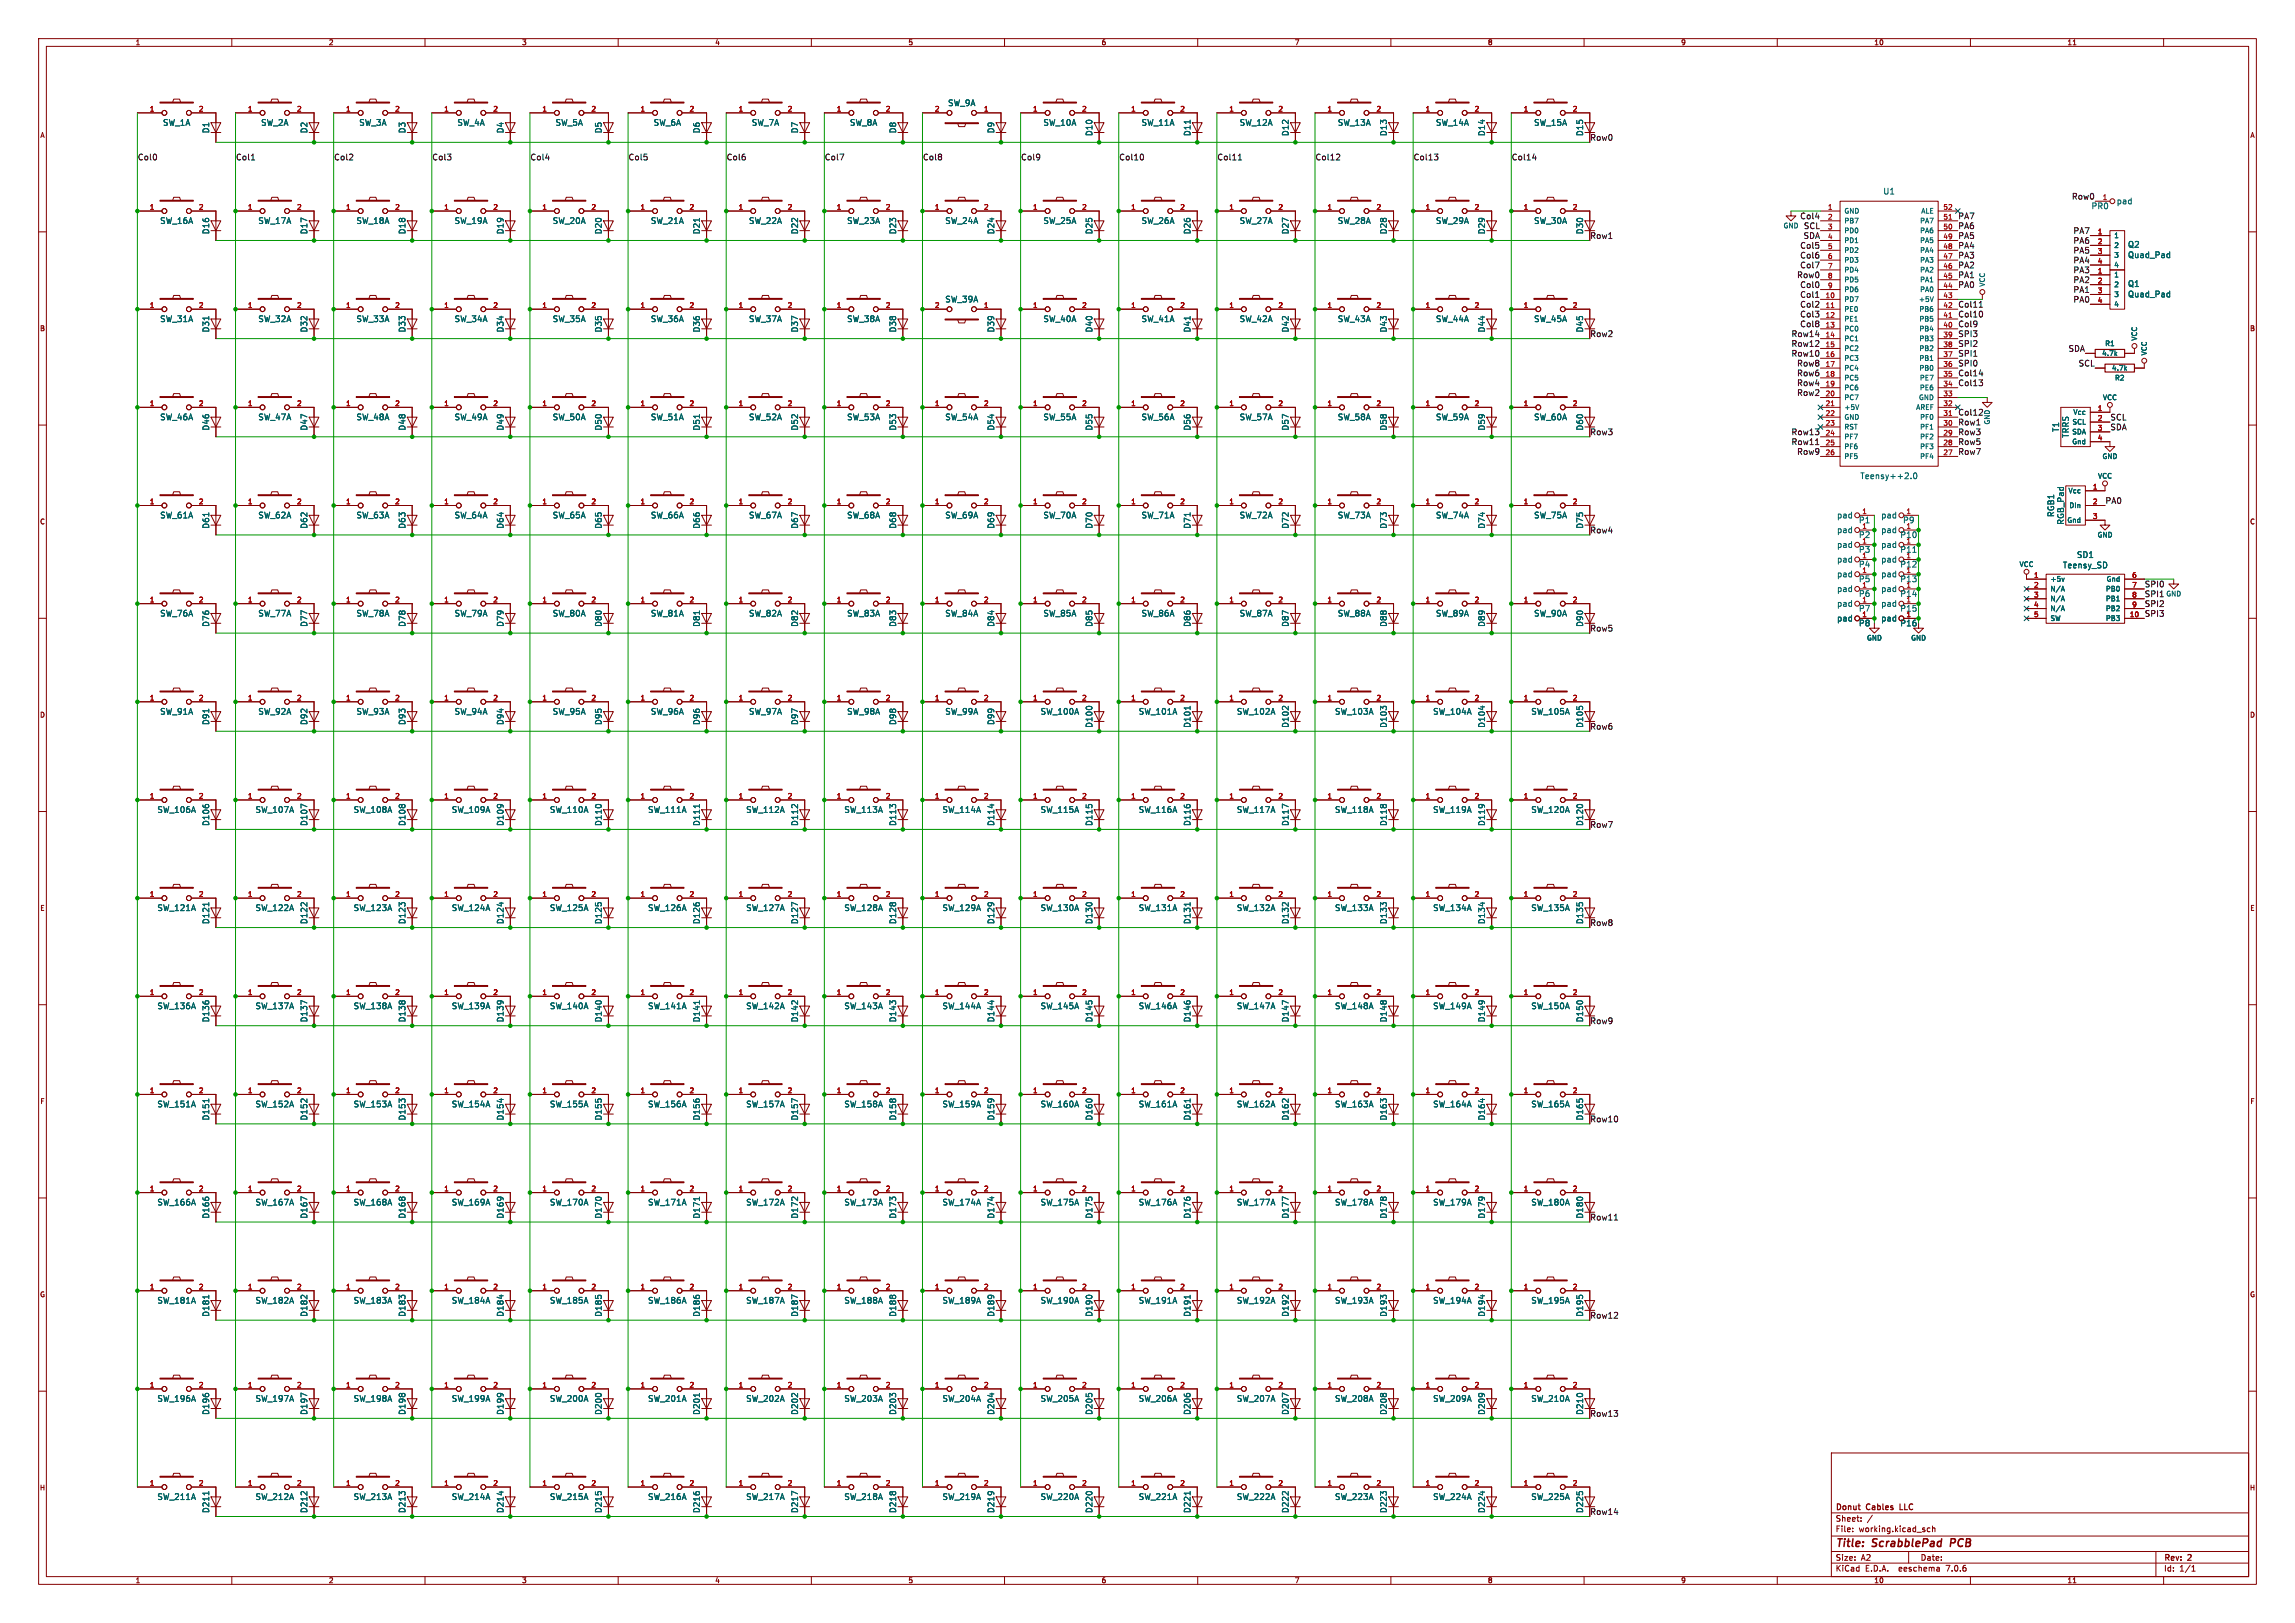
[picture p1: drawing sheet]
<svg xmlns="http://www.w3.org/2000/svg" width="594mm" height="420mm" viewBox="0 0 594 420" stroke-linecap="round" stroke-linejoin="round" font-family="sans-serif">
<defs><g id="words">
<g font-size="2.8" fill="#840000">
<text x="475" y="400.9">Title:</text>
<text x="484.7" y="400.9">ScrabblePad</text>
<text x="505.7" y="400.9">PCB</text>
</g>
<g font-size="2.1" fill="#006464">
<text x="245.3" y="27.7">SW_9A</text>
<text x="42.1" y="32.7">SW_1A</text>
<text x="54.3" y="34.6" transform="rotate(-90 54.3 34.6)">D1</text>
<text x="67.5" y="32.7">SW_2A</text>
<text x="79.7" y="34.6" transform="rotate(-90 79.7 34.6)">D2</text>
<text x="92.9" y="32.7">SW_3A</text>
<text x="105.1" y="34.6" transform="rotate(-90 105.1 34.6)">D3</text>
<text x="118.3" y="32.7">SW_4A</text>
<text x="130.5" y="34.6" transform="rotate(-90 130.5 34.6)">D4</text>
<text x="143.7" y="32.7">SW_5A</text>
<text x="155.9" y="34.6" transform="rotate(-90 155.9 34.6)">D5</text>
<text x="169.1" y="32.7">SW_6A</text>
<text x="181.3" y="34.6" transform="rotate(-90 181.3 34.6)">D6</text>
<text x="194.5" y="32.7">SW_7A</text>
<text x="206.7" y="34.6" transform="rotate(-90 206.7 34.6)">D7</text>
<text x="219.9" y="32.7">SW_8A</text>
<text x="232.1" y="34.6" transform="rotate(-90 232.1 34.6)">D8</text>
<text x="257.5" y="34.6" transform="rotate(-90 257.5 34.6)">D9</text>
<text x="270" y="32.7">SW_10A</text>
<text x="282.9" y="35.3" transform="rotate(-90 282.9 35.3)">D10</text>
<text x="295.4" y="32.7">SW_11A</text>
<text x="308.3" y="35.3" transform="rotate(-90 308.3 35.3)">D11</text>
<text x="320.8" y="32.7">SW_12A</text>
<text x="333.7" y="35.3" transform="rotate(-90 333.7 35.3)">D12</text>
<text x="346.2" y="32.7">SW_13A</text>
<text x="359.1" y="35.3" transform="rotate(-90 359.1 35.3)">D13</text>
<text x="371.6" y="32.7">SW_14A</text>
<text x="384.5" y="35.3" transform="rotate(-90 384.5 35.3)">D14</text>
<text x="397" y="32.7">SW_15A</text>
<text x="409.9" y="35.3" transform="rotate(-90 409.9 35.3)">D15</text>
<text x="487.3" y="50.5">U1</text>
<text x="547.8" y="53.1">pad</text>
<text x="41.4" y="58.1">SW_16A</text>
<text x="66.8" y="58.1">SW_17A</text>
<text x="92.2" y="58.1">SW_18A</text>
<text x="117.6" y="58.1">SW_19A</text>
<text x="143" y="58.1">SW_20A</text>
<text x="168.4" y="58.1">SW_21A</text>
<text x="193.8" y="58.1">SW_22A</text>
<text x="219.2" y="58.1">SW_23A</text>
<text x="244.6" y="58.1">SW_24A</text>
<text x="270" y="58.1">SW_25A</text>
<text x="295.4" y="58.1">SW_26A</text>
<text x="320.8" y="58.1">SW_27A</text>
<text x="346.2" y="58.1">SW_28A</text>
<text x="371.6" y="58.1">SW_29A</text>
<text x="397" y="58.1">SW_30A</text>
<text x="541.2" y="54.3">PR0</text>
<text x="54.3" y="60.7" transform="rotate(-90 54.3 60.7)">D16</text>
<text x="79.7" y="60.7" transform="rotate(-90 79.7 60.7)">D17</text>
<text x="105.1" y="60.7" transform="rotate(-90 105.1 60.7)">D18</text>
<text x="130.5" y="60.7" transform="rotate(-90 130.5 60.7)">D19</text>
<text x="155.9" y="60.7" transform="rotate(-90 155.9 60.7)">D20</text>
<text x="181.3" y="60.7" transform="rotate(-90 181.3 60.7)">D21</text>
<text x="206.7" y="60.7" transform="rotate(-90 206.7 60.7)">D22</text>
<text x="232.1" y="60.7" transform="rotate(-90 232.1 60.7)">D23</text>
<text x="257.5" y="60.7" transform="rotate(-90 257.5 60.7)">D24</text>
<text x="282.9" y="60.7" transform="rotate(-90 282.9 60.7)">D25</text>
<text x="308.3" y="60.7" transform="rotate(-90 308.3 60.7)">D26</text>
<text x="333.7" y="60.7" transform="rotate(-90 333.7 60.7)">D27</text>
<text x="359.1" y="60.7" transform="rotate(-90 359.1 60.7)">D28</text>
<text x="384.5" y="60.7" transform="rotate(-90 384.5 60.7)">D29</text>
<text x="409.9" y="60.7" transform="rotate(-90 409.9 60.7)">D30</text>
<text x="550.7" y="64.3">Q2</text>
<text x="550.7" y="67">Quad_Pad</text>
<text x="550.7" y="74.4">Q1</text>
<text x="550.7" y="77.1">Quad_Pad</text>
<text x="41.4" y="83.5">SW_31A</text>
<text x="66.8" y="83.5">SW_32A</text>
<text x="92.2" y="83.5">SW_33A</text>
<text x="117.6" y="83.5">SW_34A</text>
<text x="143" y="83.5">SW_35A</text>
<text x="168.4" y="83.5">SW_36A</text>
<text x="193.8" y="83.5">SW_37A</text>
<text x="219.2" y="83.5">SW_38A</text>
<text x="244.6" y="78.5">SW_39A</text>
<text x="270" y="83.5">SW_40A</text>
<text x="295.4" y="83.5">SW_41A</text>
<text x="320.8" y="83.5">SW_42A</text>
<text x="346.2" y="83.5">SW_43A</text>
<text x="371.6" y="83.5">SW_44A</text>
<text x="397" y="83.5">SW_45A</text>
<text x="54.3" y="86.1" transform="rotate(-90 54.3 86.1)">D31</text>
<text x="79.7" y="86.1" transform="rotate(-90 79.7 86.1)">D32</text>
<text x="105.1" y="86.1" transform="rotate(-90 105.1 86.1)">D33</text>
<text x="130.5" y="86.1" transform="rotate(-90 130.5 86.1)">D34</text>
<text x="155.9" y="86.1" transform="rotate(-90 155.9 86.1)">D35</text>
<text x="181.3" y="86.1" transform="rotate(-90 181.3 86.1)">D36</text>
<text x="206.7" y="86.1" transform="rotate(-90 206.7 86.1)">D37</text>
<text x="232.1" y="86.1" transform="rotate(-90 232.1 86.1)">D38</text>
<text x="257.5" y="86.1" transform="rotate(-90 257.5 86.1)">D39</text>
<text x="282.9" y="86.1" transform="rotate(-90 282.9 86.1)">D40</text>
<text x="308.3" y="86.1" transform="rotate(-90 308.3 86.1)">D41</text>
<text x="333.7" y="86.1" transform="rotate(-90 333.7 86.1)">D42</text>
<text x="359.1" y="86.1" transform="rotate(-90 359.1 86.1)">D43</text>
<text x="384.5" y="86.1" transform="rotate(-90 384.5 86.1)">D44</text>
<text x="409.9" y="86.1" transform="rotate(-90 409.9 86.1)">D45</text>
<text x="41.4" y="108.9">SW_46A</text>
<text x="54.3" y="111.5" transform="rotate(-90 54.3 111.5)">D46</text>
<text x="66.8" y="108.9">SW_47A</text>
<text x="79.7" y="111.5" transform="rotate(-90 79.7 111.5)">D47</text>
<text x="92.2" y="108.9">SW_48A</text>
<text x="105.1" y="111.5" transform="rotate(-90 105.1 111.5)">D48</text>
<text x="117.6" y="108.9">SW_49A</text>
<text x="130.5" y="111.5" transform="rotate(-90 130.5 111.5)">D49</text>
<text x="143" y="108.9">SW_50A</text>
<text x="155.9" y="111.5" transform="rotate(-90 155.9 111.5)">D50</text>
<text x="168.4" y="108.9">SW_51A</text>
<text x="181.3" y="111.5" transform="rotate(-90 181.3 111.5)">D51</text>
<text x="193.8" y="108.9">SW_52A</text>
<text x="206.7" y="111.5" transform="rotate(-90 206.7 111.5)">D52</text>
<text x="219.2" y="108.9">SW_53A</text>
<text x="232.1" y="111.5" transform="rotate(-90 232.1 111.5)">D53</text>
<text x="244.6" y="108.9">SW_54A</text>
<text x="257.5" y="111.5" transform="rotate(-90 257.5 111.5)">D54</text>
<text x="270" y="108.9">SW_55A</text>
<text x="282.9" y="111.5" transform="rotate(-90 282.9 111.5)">D55</text>
<text x="295.4" y="108.9">SW_56A</text>
<text x="308.3" y="111.5" transform="rotate(-90 308.3 111.5)">D56</text>
<text x="320.8" y="108.9">SW_57A</text>
<text x="333.7" y="111.5" transform="rotate(-90 333.7 111.5)">D57</text>
<text x="346.2" y="108.9">SW_58A</text>
<text x="359.1" y="111.5" transform="rotate(-90 359.1 111.5)">D58</text>
<text x="371.6" y="108.9">SW_59A</text>
<text x="384.5" y="111.5" transform="rotate(-90 384.5 111.5)">D59</text>
<text x="397" y="108.9">SW_60A</text>
<text x="409.9" y="111.5" transform="rotate(-90 409.9 111.5)">D60</text>
<text x="533.1" y="111.9" transform="rotate(-90 533.1 111.9)">T1</text>
<text x="535.7" y="113.4" transform="rotate(-90 535.7 113.4)">TRRS</text>
<text x="481.4" y="124.2">Teensy++2.0</text>
<text x="41.4" y="134.3">SW_61A</text>
<text x="54.3" y="136.9" transform="rotate(-90 54.3 136.9)">D61</text>
<text x="66.8" y="134.3">SW_62A</text>
<text x="79.7" y="136.9" transform="rotate(-90 79.7 136.9)">D62</text>
<text x="92.2" y="134.3">SW_63A</text>
<text x="105.1" y="136.9" transform="rotate(-90 105.1 136.9)">D63</text>
<text x="117.6" y="134.3">SW_64A</text>
<text x="130.5" y="136.9" transform="rotate(-90 130.5 136.9)">D64</text>
<text x="143" y="134.3">SW_65A</text>
<text x="155.9" y="136.9" transform="rotate(-90 155.9 136.9)">D65</text>
<text x="168.4" y="134.3">SW_66A</text>
<text x="181.3" y="136.9" transform="rotate(-90 181.3 136.9)">D66</text>
<text x="193.8" y="134.3">SW_67A</text>
<text x="206.7" y="136.9" transform="rotate(-90 206.7 136.9)">D67</text>
<text x="219.2" y="134.3">SW_68A</text>
<text x="232.1" y="136.9" transform="rotate(-90 232.1 136.9)">D68</text>
<text x="244.6" y="134.3">SW_69A</text>
<text x="257.5" y="136.9" transform="rotate(-90 257.5 136.9)">D69</text>
<text x="270" y="134.3">SW_70A</text>
<text x="282.9" y="136.9" transform="rotate(-90 282.9 136.9)">D70</text>
<text x="295.4" y="134.3">SW_71A</text>
<text x="308.3" y="136.9" transform="rotate(-90 308.3 136.9)">D71</text>
<text x="320.8" y="134.3">SW_72A</text>
<text x="333.7" y="136.9" transform="rotate(-90 333.7 136.9)">D72</text>
<text x="346.2" y="134.3">SW_73A</text>
<text x="359.1" y="136.9" transform="rotate(-90 359.1 136.9)">D73</text>
<text x="371.6" y="134.3">SW_74A</text>
<text x="384.5" y="136.9" transform="rotate(-90 384.5 136.9)">D74</text>
<text x="397" y="134.3">SW_75A</text>
<text x="409.9" y="136.9" transform="rotate(-90 409.9 136.9)">D75</text>
<text x="475.4" y="134.3">pad</text>
<text x="481" y="135.6">P1</text>
<text x="486.8" y="134.3">pad</text>
<text x="492.5" y="135.6">P9</text>
<text x="531.9" y="133.9" transform="rotate(-90 531.9 133.9)">RGB1</text>
<text x="534.4" y="135.9" transform="rotate(-90 534.4 135.9)">RGB_Pad</text>
<text x="475.4" y="142">pad</text>
<text x="475.4" y="138.2">pad</text>
<text x="481" y="143.2">P3</text>
<text x="481" y="139.4">P2</text>
<text x="486.8" y="142">pad</text>
<text x="486.8" y="138.2">pad</text>
<text x="491.7" y="143.2">P11</text>
<text x="491.7" y="139.4">P10</text>
<text x="475.4" y="145.8">pad</text>
<text x="475.4" y="149.6">pad</text>
<text x="481" y="147">P4</text>
<text x="486.8" y="145.8">pad</text>
<text x="486.8" y="149.6">pad</text>
<text x="491.7" y="147">P12</text>
<text x="533.8" y="147.3">Teensy_SD</text>
<text x="537.5" y="144.6">SD1</text>
<text x="475.4" y="153.4">pad</text>
<text x="481" y="154.7">P6</text>
<text x="481" y="150.9">P5</text>
<text x="486.8" y="153.4">pad</text>
<text x="491.7" y="150.9">P13</text>
<text x="491.7" y="154.7">P14</text>
<text x="41.4" y="159.7">SW_76A</text>
<text x="66.8" y="159.7">SW_77A</text>
<text x="92.2" y="159.7">SW_78A</text>
<text x="117.6" y="159.7">SW_79A</text>
<text x="143" y="159.7">SW_80A</text>
<text x="168.4" y="159.7">SW_81A</text>
<text x="193.8" y="159.7">SW_82A</text>
<text x="219.2" y="159.7">SW_83A</text>
<text x="244.6" y="159.7">SW_84A</text>
<text x="270" y="159.7">SW_85A</text>
<text x="295.4" y="159.7">SW_86A</text>
<text x="320.8" y="159.7">SW_87A</text>
<text x="346.2" y="159.7">SW_88A</text>
<text x="371.6" y="159.7">SW_89A</text>
<text x="397" y="159.7">SW_90A</text>
<text x="475.4" y="161">pad</text>
<text x="475.4" y="157.2">pad</text>
<text x="481" y="158.5">P7</text>
<text x="486.8" y="161">pad</text>
<text x="486.8" y="157.2">pad</text>
<text x="491.7" y="158.5">P15</text>
<text x="54.3" y="162.3" transform="rotate(-90 54.3 162.3)">D76</text>
<text x="79.7" y="162.3" transform="rotate(-90 79.7 162.3)">D77</text>
<text x="105.1" y="162.3" transform="rotate(-90 105.1 162.3)">D78</text>
<text x="130.5" y="162.3" transform="rotate(-90 130.5 162.3)">D79</text>
<text x="155.9" y="162.3" transform="rotate(-90 155.9 162.3)">D80</text>
<text x="181.3" y="162.3" transform="rotate(-90 181.3 162.3)">D81</text>
<text x="206.7" y="162.3" transform="rotate(-90 206.7 162.3)">D82</text>
<text x="232.1" y="162.3" transform="rotate(-90 232.1 162.3)">D83</text>
<text x="257.5" y="162.3" transform="rotate(-90 257.5 162.3)">D84</text>
<text x="282.9" y="162.3" transform="rotate(-90 282.9 162.3)">D85</text>
<text x="308.3" y="162.3" transform="rotate(-90 308.3 162.3)">D86</text>
<text x="333.7" y="162.3" transform="rotate(-90 333.7 162.3)">D87</text>
<text x="359.1" y="162.3" transform="rotate(-90 359.1 162.3)">D88</text>
<text x="384.5" y="162.3" transform="rotate(-90 384.5 162.3)">D89</text>
<text x="409.9" y="162.3" transform="rotate(-90 409.9 162.3)">D90</text>
<text x="481" y="162.3">P8</text>
<text x="491.7" y="162.3">P16</text>
<text x="41.4" y="185.1">SW_91A</text>
<text x="66.8" y="185.1">SW_92A</text>
<text x="92.2" y="185.1">SW_93A</text>
<text x="117.6" y="185.1">SW_94A</text>
<text x="143" y="185.1">SW_95A</text>
<text x="168.4" y="185.1">SW_96A</text>
<text x="193.8" y="185.1">SW_97A</text>
<text x="219.2" y="185.1">SW_98A</text>
<text x="244.6" y="185.1">SW_99A</text>
<text x="269.2" y="185.1">SW_100A</text>
<text x="294.6" y="185.1">SW_101A</text>
<text x="320" y="185.1">SW_102A</text>
<text x="345.4" y="185.1">SW_103A</text>
<text x="370.8" y="185.1">SW_104A</text>
<text x="396.2" y="185.1">SW_105A</text>
<text x="54.3" y="187.7" transform="rotate(-90 54.3 187.7)">D91</text>
<text x="79.7" y="187.7" transform="rotate(-90 79.7 187.7)">D92</text>
<text x="105.1" y="187.7" transform="rotate(-90 105.1 187.7)">D93</text>
<text x="130.5" y="187.7" transform="rotate(-90 130.5 187.7)">D94</text>
<text x="155.9" y="187.7" transform="rotate(-90 155.9 187.7)">D95</text>
<text x="181.3" y="187.7" transform="rotate(-90 181.3 187.7)">D96</text>
<text x="206.7" y="187.7" transform="rotate(-90 206.7 187.7)">D97</text>
<text x="232.1" y="187.7" transform="rotate(-90 232.1 187.7)">D98</text>
<text x="257.5" y="187.7" transform="rotate(-90 257.5 187.7)">D99</text>
<text x="282.9" y="188.4" transform="rotate(-90 282.9 188.4)">D100</text>
<text x="308.3" y="188.4" transform="rotate(-90 308.3 188.4)">D101</text>
<text x="333.7" y="188.4" transform="rotate(-90 333.7 188.4)">D102</text>
<text x="359.1" y="188.4" transform="rotate(-90 359.1 188.4)">D103</text>
<text x="384.5" y="188.4" transform="rotate(-90 384.5 188.4)">D104</text>
<text x="409.9" y="188.4" transform="rotate(-90 409.9 188.4)">D105</text>
<text x="40.6" y="210.5">SW_106A</text>
<text x="54.3" y="213.8" transform="rotate(-90 54.3 213.8)">D106</text>
<text x="66" y="210.5">SW_107A</text>
<text x="79.7" y="213.8" transform="rotate(-90 79.7 213.8)">D107</text>
<text x="91.4" y="210.5">SW_108A</text>
<text x="105.1" y="213.8" transform="rotate(-90 105.1 213.8)">D108</text>
<text x="116.8" y="210.5">SW_109A</text>
<text x="130.5" y="213.8" transform="rotate(-90 130.5 213.8)">D109</text>
<text x="142.2" y="210.5">SW_110A</text>
<text x="155.9" y="213.8" transform="rotate(-90 155.9 213.8)">D110</text>
<text x="167.6" y="210.5">SW_111A</text>
<text x="181.3" y="213.8" transform="rotate(-90 181.3 213.8)">D111</text>
<text x="193" y="210.5">SW_112A</text>
<text x="206.7" y="213.8" transform="rotate(-90 206.7 213.8)">D112</text>
<text x="218.4" y="210.5">SW_113A</text>
<text x="232.1" y="213.8" transform="rotate(-90 232.1 213.8)">D113</text>
<text x="243.8" y="210.5">SW_114A</text>
<text x="257.5" y="213.8" transform="rotate(-90 257.5 213.8)">D114</text>
<text x="269.2" y="210.5">SW_115A</text>
<text x="282.9" y="213.8" transform="rotate(-90 282.9 213.8)">D115</text>
<text x="294.6" y="210.5">SW_116A</text>
<text x="308.3" y="213.8" transform="rotate(-90 308.3 213.8)">D116</text>
<text x="320" y="210.5">SW_117A</text>
<text x="333.7" y="213.8" transform="rotate(-90 333.7 213.8)">D117</text>
<text x="345.4" y="210.5">SW_118A</text>
<text x="359.1" y="213.8" transform="rotate(-90 359.1 213.8)">D118</text>
<text x="370.8" y="210.5">SW_119A</text>
<text x="384.5" y="213.8" transform="rotate(-90 384.5 213.8)">D119</text>
<text x="396.2" y="210.5">SW_120A</text>
<text x="409.9" y="213.8" transform="rotate(-90 409.9 213.8)">D120</text>
<text x="40.6" y="235.9">SW_121A</text>
<text x="54.3" y="239.2" transform="rotate(-90 54.3 239.2)">D121</text>
<text x="66" y="235.9">SW_122A</text>
<text x="79.7" y="239.2" transform="rotate(-90 79.7 239.2)">D122</text>
<text x="91.4" y="235.9">SW_123A</text>
<text x="105.1" y="239.2" transform="rotate(-90 105.1 239.2)">D123</text>
<text x="116.8" y="235.9">SW_124A</text>
<text x="130.5" y="239.2" transform="rotate(-90 130.5 239.2)">D124</text>
<text x="142.2" y="235.9">SW_125A</text>
<text x="155.9" y="239.2" transform="rotate(-90 155.9 239.2)">D125</text>
<text x="167.6" y="235.9">SW_126A</text>
<text x="181.3" y="239.2" transform="rotate(-90 181.3 239.2)">D126</text>
<text x="193" y="235.9">SW_127A</text>
<text x="206.7" y="239.2" transform="rotate(-90 206.7 239.2)">D127</text>
<text x="218.4" y="235.9">SW_128A</text>
<text x="232.1" y="239.2" transform="rotate(-90 232.1 239.2)">D128</text>
<text x="243.8" y="235.9">SW_129A</text>
<text x="257.5" y="239.2" transform="rotate(-90 257.5 239.2)">D129</text>
<text x="269.2" y="235.9">SW_130A</text>
<text x="282.9" y="239.2" transform="rotate(-90 282.9 239.2)">D130</text>
<text x="294.6" y="235.9">SW_131A</text>
<text x="308.3" y="239.2" transform="rotate(-90 308.3 239.2)">D131</text>
<text x="320" y="235.9">SW_132A</text>
<text x="333.7" y="239.2" transform="rotate(-90 333.7 239.2)">D132</text>
<text x="345.4" y="235.9">SW_133A</text>
<text x="359.1" y="239.2" transform="rotate(-90 359.1 239.2)">D133</text>
<text x="370.8" y="235.9">SW_134A</text>
<text x="384.5" y="239.2" transform="rotate(-90 384.5 239.2)">D134</text>
<text x="396.2" y="235.9">SW_135A</text>
<text x="409.9" y="239.2" transform="rotate(-90 409.9 239.2)">D135</text>
<text x="40.6" y="261.3">SW_136A</text>
<text x="66" y="261.3">SW_137A</text>
<text x="91.4" y="261.3">SW_138A</text>
<text x="116.8" y="261.3">SW_139A</text>
<text x="142.2" y="261.3">SW_140A</text>
<text x="167.6" y="261.3">SW_141A</text>
<text x="193" y="261.3">SW_142A</text>
<text x="218.4" y="261.3">SW_143A</text>
<text x="243.8" y="261.3">SW_144A</text>
<text x="269.2" y="261.3">SW_145A</text>
<text x="294.6" y="261.3">SW_146A</text>
<text x="320" y="261.3">SW_147A</text>
<text x="345.4" y="261.3">SW_148A</text>
<text x="370.8" y="261.3">SW_149A</text>
<text x="396.2" y="261.3">SW_150A</text>
<text x="54.3" y="264.6" transform="rotate(-90 54.3 264.6)">D136</text>
<text x="79.7" y="264.6" transform="rotate(-90 79.7 264.6)">D137</text>
<text x="105.1" y="264.6" transform="rotate(-90 105.1 264.6)">D138</text>
<text x="130.5" y="264.6" transform="rotate(-90 130.5 264.6)">D139</text>
<text x="155.9" y="264.6" transform="rotate(-90 155.9 264.6)">D140</text>
<text x="181.3" y="264.6" transform="rotate(-90 181.3 264.6)">D141</text>
<text x="206.7" y="264.6" transform="rotate(-90 206.7 264.6)">D142</text>
<text x="232.1" y="264.6" transform="rotate(-90 232.1 264.6)">D143</text>
<text x="257.5" y="264.6" transform="rotate(-90 257.5 264.6)">D144</text>
<text x="282.9" y="264.6" transform="rotate(-90 282.9 264.6)">D145</text>
<text x="308.3" y="264.6" transform="rotate(-90 308.3 264.6)">D146</text>
<text x="333.7" y="264.6" transform="rotate(-90 333.7 264.6)">D147</text>
<text x="359.1" y="264.6" transform="rotate(-90 359.1 264.6)">D148</text>
<text x="384.5" y="264.6" transform="rotate(-90 384.5 264.6)">D149</text>
<text x="409.9" y="264.6" transform="rotate(-90 409.9 264.6)">D150</text>
<text x="40.6" y="286.7">SW_151A</text>
<text x="66" y="286.7">SW_152A</text>
<text x="91.4" y="286.7">SW_153A</text>
<text x="116.8" y="286.7">SW_154A</text>
<text x="142.2" y="286.7">SW_155A</text>
<text x="167.6" y="286.7">SW_156A</text>
<text x="193" y="286.7">SW_157A</text>
<text x="218.4" y="286.7">SW_158A</text>
<text x="243.8" y="286.7">SW_159A</text>
<text x="269.2" y="286.7">SW_160A</text>
<text x="294.6" y="286.7">SW_161A</text>
<text x="320" y="286.7">SW_162A</text>
<text x="345.4" y="286.7">SW_163A</text>
<text x="370.8" y="286.7">SW_164A</text>
<text x="396.2" y="286.7">SW_165A</text>
<text x="54.3" y="290" transform="rotate(-90 54.3 290)">D151</text>
<text x="79.7" y="290" transform="rotate(-90 79.7 290)">D152</text>
<text x="105.1" y="290" transform="rotate(-90 105.1 290)">D153</text>
<text x="130.5" y="290" transform="rotate(-90 130.5 290)">D154</text>
<text x="155.9" y="290" transform="rotate(-90 155.9 290)">D155</text>
<text x="181.3" y="290" transform="rotate(-90 181.3 290)">D156</text>
<text x="206.7" y="290" transform="rotate(-90 206.7 290)">D157</text>
<text x="232.1" y="290" transform="rotate(-90 232.1 290)">D158</text>
<text x="257.5" y="290" transform="rotate(-90 257.5 290)">D159</text>
<text x="282.9" y="290" transform="rotate(-90 282.9 290)">D160</text>
<text x="308.3" y="290" transform="rotate(-90 308.3 290)">D161</text>
<text x="333.7" y="290" transform="rotate(-90 333.7 290)">D162</text>
<text x="359.1" y="290" transform="rotate(-90 359.1 290)">D163</text>
<text x="384.5" y="290" transform="rotate(-90 384.5 290)">D164</text>
<text x="409.9" y="290" transform="rotate(-90 409.9 290)">D165</text>
<text x="40.6" y="312.1">SW_166A</text>
<text x="54.3" y="315.4" transform="rotate(-90 54.3 315.4)">D166</text>
<text x="66" y="312.1">SW_167A</text>
<text x="79.7" y="315.4" transform="rotate(-90 79.7 315.4)">D167</text>
<text x="91.4" y="312.1">SW_168A</text>
<text x="105.1" y="315.4" transform="rotate(-90 105.1 315.4)">D168</text>
<text x="116.8" y="312.1">SW_169A</text>
<text x="130.5" y="315.4" transform="rotate(-90 130.5 315.4)">D169</text>
<text x="142.2" y="312.1">SW_170A</text>
<text x="155.9" y="315.4" transform="rotate(-90 155.9 315.4)">D170</text>
<text x="167.6" y="312.1">SW_171A</text>
<text x="181.3" y="315.4" transform="rotate(-90 181.3 315.4)">D171</text>
<text x="193" y="312.1">SW_172A</text>
<text x="206.7" y="315.4" transform="rotate(-90 206.7 315.4)">D172</text>
<text x="218.4" y="312.1">SW_173A</text>
<text x="232.1" y="315.4" transform="rotate(-90 232.1 315.4)">D173</text>
<text x="243.8" y="312.1">SW_174A</text>
<text x="257.5" y="315.4" transform="rotate(-90 257.5 315.4)">D174</text>
<text x="269.2" y="312.1">SW_175A</text>
<text x="282.9" y="315.4" transform="rotate(-90 282.9 315.4)">D175</text>
<text x="294.6" y="312.1">SW_176A</text>
<text x="308.3" y="315.4" transform="rotate(-90 308.3 315.4)">D176</text>
<text x="320" y="312.1">SW_177A</text>
<text x="333.7" y="315.4" transform="rotate(-90 333.7 315.4)">D177</text>
<text x="345.4" y="312.1">SW_178A</text>
<text x="359.1" y="315.4" transform="rotate(-90 359.1 315.4)">D178</text>
<text x="370.8" y="312.1">SW_179A</text>
<text x="384.5" y="315.4" transform="rotate(-90 384.5 315.4)">D179</text>
<text x="396.2" y="312.1">SW_180A</text>
<text x="409.9" y="315.4" transform="rotate(-90 409.9 315.4)">D180</text>
<text x="40.6" y="337.5">SW_181A</text>
<text x="54.3" y="340.8" transform="rotate(-90 54.3 340.8)">D181</text>
<text x="66" y="337.5">SW_182A</text>
<text x="79.7" y="340.8" transform="rotate(-90 79.7 340.8)">D182</text>
<text x="91.4" y="337.5">SW_183A</text>
<text x="105.1" y="340.8" transform="rotate(-90 105.1 340.8)">D183</text>
<text x="116.8" y="337.5">SW_184A</text>
<text x="130.5" y="340.8" transform="rotate(-90 130.5 340.8)">D184</text>
<text x="142.2" y="337.5">SW_185A</text>
<text x="155.9" y="340.8" transform="rotate(-90 155.9 340.8)">D185</text>
<text x="167.6" y="337.5">SW_186A</text>
<text x="181.3" y="340.8" transform="rotate(-90 181.3 340.8)">D186</text>
<text x="193" y="337.5">SW_187A</text>
<text x="206.7" y="340.8" transform="rotate(-90 206.7 340.8)">D187</text>
<text x="218.4" y="337.5">SW_188A</text>
<text x="232.1" y="340.8" transform="rotate(-90 232.1 340.8)">D188</text>
<text x="243.8" y="337.5">SW_189A</text>
<text x="257.5" y="340.8" transform="rotate(-90 257.5 340.8)">D189</text>
<text x="269.2" y="337.5">SW_190A</text>
<text x="282.9" y="340.8" transform="rotate(-90 282.9 340.8)">D190</text>
<text x="294.6" y="337.5">SW_191A</text>
<text x="308.3" y="340.8" transform="rotate(-90 308.3 340.8)">D191</text>
<text x="320" y="337.5">SW_192A</text>
<text x="333.7" y="340.8" transform="rotate(-90 333.7 340.8)">D192</text>
<text x="345.4" y="337.5">SW_193A</text>
<text x="359.1" y="340.8" transform="rotate(-90 359.1 340.8)">D193</text>
<text x="370.8" y="337.5">SW_194A</text>
<text x="384.5" y="340.8" transform="rotate(-90 384.5 340.8)">D194</text>
<text x="396.2" y="337.5">SW_195A</text>
<text x="409.9" y="340.8" transform="rotate(-90 409.9 340.8)">D195</text>
<text x="40.6" y="362.9">SW_196A</text>
<text x="66" y="362.9">SW_197A</text>
<text x="91.4" y="362.9">SW_198A</text>
<text x="116.8" y="362.9">SW_199A</text>
<text x="142.2" y="362.9">SW_200A</text>
<text x="167.6" y="362.9">SW_201A</text>
<text x="193" y="362.9">SW_202A</text>
<text x="218.4" y="362.9">SW_203A</text>
<text x="243.8" y="362.9">SW_204A</text>
<text x="269.2" y="362.9">SW_205A</text>
<text x="294.6" y="362.9">SW_206A</text>
<text x="320" y="362.9">SW_207A</text>
<text x="345.4" y="362.9">SW_208A</text>
<text x="370.8" y="362.9">SW_209A</text>
<text x="396.2" y="362.9">SW_210A</text>
<text x="54.3" y="366.2" transform="rotate(-90 54.3 366.2)">D196</text>
<text x="79.7" y="366.2" transform="rotate(-90 79.7 366.2)">D197</text>
<text x="105.1" y="366.2" transform="rotate(-90 105.1 366.2)">D198</text>
<text x="130.5" y="366.2" transform="rotate(-90 130.5 366.2)">D199</text>
<text x="155.9" y="366.2" transform="rotate(-90 155.9 366.2)">D200</text>
<text x="181.3" y="366.2" transform="rotate(-90 181.3 366.2)">D201</text>
<text x="206.7" y="366.2" transform="rotate(-90 206.7 366.2)">D202</text>
<text x="232.1" y="366.2" transform="rotate(-90 232.1 366.2)">D203</text>
<text x="257.5" y="366.2" transform="rotate(-90 257.5 366.2)">D204</text>
<text x="282.9" y="366.2" transform="rotate(-90 282.9 366.2)">D205</text>
<text x="308.3" y="366.2" transform="rotate(-90 308.3 366.2)">D206</text>
<text x="333.7" y="366.2" transform="rotate(-90 333.7 366.2)">D207</text>
<text x="359.1" y="366.2" transform="rotate(-90 359.1 366.2)">D208</text>
<text x="384.5" y="366.2" transform="rotate(-90 384.5 366.2)">D209</text>
<text x="409.9" y="366.2" transform="rotate(-90 409.9 366.2)">D210</text>
<text x="40.6" y="388.3">SW_211A</text>
<text x="66" y="388.3">SW_212A</text>
<text x="91.4" y="388.3">SW_213A</text>
<text x="116.8" y="388.3">SW_214A</text>
<text x="142.2" y="388.3">SW_215A</text>
<text x="167.6" y="388.3">SW_216A</text>
<text x="193" y="388.3">SW_217A</text>
<text x="218.4" y="388.3">SW_218A</text>
<text x="243.8" y="388.3">SW_219A</text>
<text x="269.2" y="388.3">SW_220A</text>
<text x="294.6" y="388.3">SW_221A</text>
<text x="320" y="388.3">SW_222A</text>
<text x="345.4" y="388.3">SW_223A</text>
<text x="370.8" y="388.3">SW_224A</text>
<text x="396.2" y="388.3">SW_225A</text>
<text x="54.3" y="391.6" transform="rotate(-90 54.3 391.6)">D211</text>
<text x="79.7" y="391.6" transform="rotate(-90 79.7 391.6)">D212</text>
<text x="105.1" y="391.6" transform="rotate(-90 105.1 391.6)">D213</text>
<text x="130.5" y="391.6" transform="rotate(-90 130.5 391.6)">D214</text>
<text x="155.9" y="391.6" transform="rotate(-90 155.9 391.6)">D215</text>
<text x="181.3" y="391.6" transform="rotate(-90 181.3 391.6)">D216</text>
<text x="206.7" y="391.6" transform="rotate(-90 206.7 391.6)">D217</text>
<text x="232.1" y="391.6" transform="rotate(-90 232.1 391.6)">D218</text>
<text x="257.5" y="391.6" transform="rotate(-90 257.5 391.6)">D219</text>
<text x="282.9" y="391.6" transform="rotate(-90 282.9 391.6)">D220</text>
<text x="308.3" y="391.6" transform="rotate(-90 308.3 391.6)">D221</text>
<text x="333.7" y="391.6" transform="rotate(-90 333.7 391.6)">D222</text>
<text x="359.1" y="391.6" transform="rotate(-90 359.1 391.6)">D223</text>
<text x="384.5" y="391.6" transform="rotate(-90 384.5 391.6)">D224</text>
<text x="409.9" y="391.6" transform="rotate(-90 409.9 391.6)">D225</text>
</g>
<g font-size="2.1" fill="#0f0f0f">
<text x="35.6" y="41.6">Col0</text>
<text x="61" y="41.6">Col1</text>
<text x="86.4" y="41.6">Col2</text>
<text x="111.8" y="41.6">Col3</text>
<text x="137.2" y="41.6">Col4</text>
<text x="162.6" y="41.6">Col5</text>
<text x="188" y="41.6">Col6</text>
<text x="213.4" y="41.6">Col7</text>
<text x="238.8" y="41.6">Col8</text>
<text x="264.2" y="41.6">Col9</text>
<text x="289.6" y="41.6">Col10</text>
<text x="315" y="41.6">Col11</text>
<text x="340.4" y="41.6">Col12</text>
<text x="365.8" y="41.6">Col13</text>
<text x="391.2" y="41.6">Col14</text>
<text x="536.2" y="51.8">Row0</text>
<text x="465.9" y="56.8">Col4</text>
<text x="466.8" y="59.4">SCL</text>
<text x="506.7" y="56.8">PA7</text>
<text x="506.7" y="59.4">PA6</text>
<text x="465.9" y="64.5">Col5</text>
<text x="466.7" y="61.9">SDA</text>
<text x="506.7" y="64.5">PA4</text>
<text x="506.7" y="61.9">PA5</text>
<text x="536.6" y="65.7">PA5</text>
<text x="536.6" y="63.2">PA6</text>
<text x="536.6" y="60.6">PA7</text>
<text x="465.9" y="67">Col6</text>
<text x="465.9" y="69.5">Col7</text>
<text x="506.7" y="69.5">PA2</text>
<text x="506.7" y="67">PA3</text>
<text x="536.6" y="70.8">PA3</text>
<text x="536.6" y="68.3">PA4</text>
<text x="465.1" y="72.1">Row0</text>
<text x="465.9" y="77.2">Col1</text>
<text x="465.9" y="74.6">Col0</text>
<text x="506.7" y="74.6">PA0</text>
<text x="506.7" y="72.1">PA1</text>
<text x="536.6" y="75.9">PA1</text>
<text x="536.6" y="73.3">PA2</text>
<text x="465.9" y="82.2">Col3</text>
<text x="465.9" y="79.7">Col2</text>
<text x="506.7" y="79.7">Col11</text>
<text x="506.7" y="82.2">Col10</text>
<text x="536.6" y="78.4">PA0</text>
<text x="463.6" y="87.3">Row14</text>
<text x="463.6" y="89.9">Row12</text>
<text x="465.9" y="84.8">Col8</text>
<text x="506.7" y="89.9">SPI2</text>
<text x="506.7" y="84.8">Col9</text>
<text x="506.7" y="87.3">SPI3</text>
<text x="463.6" y="92.4">Row10</text>
<text x="465.1" y="94.9">Row8</text>
<text x="506.7" y="94.9">SPI0</text>
<text x="506.7" y="92.4">SPI1</text>
<text x="535.3" y="91.1">SDA</text>
<text x="537.9" y="94.9">SCL</text>
<text x="465.1" y="97.5">Row6</text>
<text x="465.1" y="100">Row4</text>
<text x="506.7" y="97.5">Col14</text>
<text x="506.7" y="100">Col13</text>
<text x="465.1" y="102.6">Row2</text>
<text x="506.7" y="107.6">Col12</text>
<text x="463.6" y="112.7">Row13</text>
<text x="506.7" y="112.7">Row3</text>
<text x="506.7" y="110.2">Row1</text>
<text x="546.1" y="111.4">SDA</text>
<text x="546.1" y="108.9">SCL</text>
<text x="463.6" y="115.3">Row11</text>
<text x="465.1" y="117.8">Row9</text>
<text x="506.7" y="115.3">Row5</text>
<text x="506.7" y="117.8">Row7</text>
<text x="544.8" y="130.5">PA0</text>
<text x="555" y="154.6">SPI1</text>
<text x="555" y="152.1">SPI0</text>
<text x="555" y="157.2">SPI2</text>
<text x="555" y="159.7">SPI3</text>
</g>
<g font-size="2.1" fill="#840000">
<text x="411.5" y="36.5">Row0</text>
<text x="411.5" y="61.9">Row1</text>
<text x="411.5" y="87.3">Row2</text>
<text x="411.5" y="112.7">Row3</text>
<text x="411.5" y="138.1">Row4</text>
<text x="411.5" y="163.5">Row5</text>
<text x="411.5" y="188.9">Row6</text>
<text x="411.5" y="214.3">Row7</text>
<text x="411.5" y="239.7">Row8</text>
<text x="411.5" y="265.1">Row9</text>
<text x="411.5" y="290.5">Row10</text>
<text x="411.5" y="315.9">Row11</text>
<text x="411.5" y="341.3">Row12</text>
<text x="411.5" y="366.7">Row13</text>
<text x="411.5" y="392.1">Row14</text>
<text x="475" y="394">Sheet:</text>
<text x="475" y="391.2">Donut</text>
<text x="483.2" y="391.2">Cables</text>
<text x="492.4" y="391.2">LLC</text>
<text x="475" y="396.7">File:</text>
<text x="481.1" y="396.7">working.kicad_sch</text>
<text x="475" y="406.9">KiCad</text>
<text x="475" y="404.1">Size:</text>
<text x="481.7" y="404.1">A2</text>
<text x="482.7" y="406.9">E.D.A.</text>
<text x="491.6" y="406.9">eeschema</text>
<text x="497" y="404.1">Date:</text>
<text x="504" y="406.9">7.0.6</text>
<text x="560" y="404.3">Rev:</text>
<text x="560" y="406.9">Id:</text>
<text x="564.1" y="406.9">1/1</text>
<text x="566.4" y="404.3">2</text>
</g>
<g font-size="1.8" fill="#840000">
<text x="35" y="11.9">1</text>
<text x="85" y="11.9">2</text>
<text x="135" y="11.9">3</text>
<text x="185" y="11.9">4</text>
<text x="235" y="11.9">5</text>
<text x="285" y="11.9">6</text>
<text x="335" y="11.9">7</text>
<text x="385" y="11.9">8</text>
<text x="435" y="11.9">9</text>
<text x="485" y="11.9">10</text>
<text x="535" y="11.9">11</text>
<text x="10.3" y="35.9">A</text>
<text x="582.3" y="35.9">A</text>
<text x="10.3" y="85.9">B</text>
<text x="582.3" y="85.9">B</text>
<text x="10.3" y="135.9">C</text>
<text x="582.3" y="135.9">C</text>
<text x="10.3" y="185.9">D</text>
<text x="582.3" y="185.9">D</text>
<text x="10.3" y="235.9">E</text>
<text x="582.3" y="235.9">E</text>
<text x="10.3" y="285.9">F</text>
<text x="582.3" y="285.9">F</text>
<text x="10.3" y="335.9">G</text>
<text x="582.3" y="335.9">G</text>
<text x="10.2" y="385.9">H</text>
<text x="582.2" y="385.9">H</text>
<text x="35" y="409.9">1</text>
<text x="85" y="409.9">2</text>
<text x="135" y="409.9">3</text>
<text x="185" y="409.9">4</text>
<text x="235" y="409.9">5</text>
<text x="285" y="409.9">6</text>
<text x="335" y="409.9">7</text>
<text x="385" y="409.9">8</text>
<text x="435" y="409.9">9</text>
<text x="485" y="409.9">10</text>
<text x="535" y="409.9">11</text>
</g>
<g font-size="1.8" fill="#a90000">
<text x="38.7" y="29">1</text>
<text x="51.4" y="29">2</text>
<text x="64.1" y="29">1</text>
<text x="76.8" y="29">2</text>
<text x="89.5" y="29">1</text>
<text x="102.2" y="29">2</text>
<text x="114.9" y="29">1</text>
<text x="127.6" y="29">2</text>
<text x="140.3" y="29">1</text>
<text x="153" y="29">2</text>
<text x="165.7" y="29">1</text>
<text x="178.4" y="29">2</text>
<text x="191.1" y="29">1</text>
<text x="203.8" y="29">2</text>
<text x="216.5" y="29">1</text>
<text x="229.2" y="29">2</text>
<text x="241.9" y="29">2</text>
<text x="254.6" y="29">1</text>
<text x="267.3" y="29">1</text>
<text x="280" y="29">2</text>
<text x="292.7" y="29">1</text>
<text x="305.4" y="29">2</text>
<text x="318.1" y="29">1</text>
<text x="330.8" y="29">2</text>
<text x="343.5" y="29">1</text>
<text x="356.2" y="29">2</text>
<text x="368.9" y="29">1</text>
<text x="381.6" y="29">2</text>
<text x="394.3" y="29">1</text>
<text x="407" y="29">2</text>
<text x="544.1" y="51.8">1</text>
<text x="38.7" y="54.4">1</text>
<text x="51.4" y="54.4">2</text>
<text x="64.1" y="54.4">1</text>
<text x="76.8" y="54.4">2</text>
<text x="89.5" y="54.4">1</text>
<text x="102.2" y="54.4">2</text>
<text x="114.9" y="54.4">1</text>
<text x="127.6" y="54.4">2</text>
<text x="140.3" y="54.4">1</text>
<text x="153" y="54.4">2</text>
<text x="165.7" y="54.4">1</text>
<text x="178.4" y="54.4">2</text>
<text x="191.1" y="54.4">1</text>
<text x="203.8" y="54.4">2</text>
<text x="216.5" y="54.4">1</text>
<text x="229.2" y="54.4">2</text>
<text x="241.9" y="54.4">1</text>
<text x="254.6" y="54.4">2</text>
<text x="267.3" y="54.4">1</text>
<text x="280" y="54.4">2</text>
<text x="292.7" y="54.4">1</text>
<text x="305.4" y="54.4">2</text>
<text x="318.1" y="54.4">1</text>
<text x="330.8" y="54.4">2</text>
<text x="343.5" y="54.4">1</text>
<text x="356.2" y="54.4">2</text>
<text x="368.9" y="54.4">1</text>
<text x="381.6" y="54.4">2</text>
<text x="394.3" y="54.4">1</text>
<text x="407" y="54.4">2</text>
<text x="473" y="54.4">1</text>
<text x="473" y="56.9">2</text>
<text x="473" y="59.4">3</text>
<text x="502.9" y="59.4">50</text>
<text x="502.9" y="56.9">51</text>
<text x="502.9" y="54.4">52</text>
<text x="473" y="62">4</text>
<text x="473" y="64.5">5</text>
<text x="502.9" y="64.5">48</text>
<text x="502.9" y="62">49</text>
<text x="542.9" y="60.7">1</text>
<text x="542.9" y="63.2">2</text>
<text x="542.9" y="65.8">3</text>
<text x="473" y="67.1">6</text>
<text x="473" y="69.6">7</text>
<text x="502.9" y="69.6">46</text>
<text x="502.9" y="67.1">47</text>
<text x="542.9" y="68.3">4</text>
<text x="542.9" y="70.9">1</text>
<text x="472.4" y="77.2">10</text>
<text x="473" y="72.1">8</text>
<text x="473" y="74.7">9</text>
<text x="502.9" y="77.2">43</text>
<text x="502.9" y="74.7">44</text>
<text x="502.9" y="72.1">45</text>
<text x="542.9" y="73.4">2</text>
<text x="542.9" y="75.9">3</text>
<text x="38.7" y="79.8">1</text>
<text x="51.4" y="79.8">2</text>
<text x="64.1" y="79.8">1</text>
<text x="76.8" y="79.8">2</text>
<text x="89.5" y="79.8">1</text>
<text x="102.2" y="79.8">2</text>
<text x="114.9" y="79.8">1</text>
<text x="127.6" y="79.8">2</text>
<text x="140.3" y="79.8">1</text>
<text x="153" y="79.8">2</text>
<text x="165.7" y="79.8">1</text>
<text x="178.4" y="79.8">2</text>
<text x="191.1" y="79.8">1</text>
<text x="203.8" y="79.8">2</text>
<text x="216.5" y="79.8">1</text>
<text x="229.2" y="79.8">2</text>
<text x="241.9" y="79.8">2</text>
<text x="254.6" y="79.8">1</text>
<text x="267.3" y="79.8">1</text>
<text x="280" y="79.8">2</text>
<text x="292.7" y="79.8">1</text>
<text x="305.4" y="79.8">2</text>
<text x="318.1" y="79.8">1</text>
<text x="330.8" y="79.8">2</text>
<text x="343.5" y="79.8">1</text>
<text x="356.2" y="79.8">2</text>
<text x="368.9" y="79.8">1</text>
<text x="381.6" y="79.8">2</text>
<text x="394.3" y="79.8">1</text>
<text x="407" y="79.8">2</text>
<text x="472.4" y="79.8">11</text>
<text x="472.4" y="82.3">12</text>
<text x="502.9" y="82.3">41</text>
<text x="502.9" y="79.8">42</text>
<text x="542.9" y="78.5">4</text>
<text x="472.4" y="84.8">13</text>
<text x="472.4" y="87.4">14</text>
<text x="472.4" y="89.9">15</text>
<text x="502.9" y="89.9">38</text>
<text x="502.9" y="87.4">39</text>
<text x="502.9" y="84.8">40</text>
<text x="472.4" y="92.5">16</text>
<text x="472.4" y="95">17</text>
<text x="502.9" y="95">36</text>
<text x="502.9" y="92.5">37</text>
<text x="472.4" y="97.5">18</text>
<text x="472.4" y="100.1">19</text>
<text x="502.9" y="100.1">34</text>
<text x="502.9" y="97.5">35</text>
<text x="38.7" y="105.2">1</text>
<text x="51.4" y="105.2">2</text>
<text x="64.1" y="105.2">1</text>
<text x="76.8" y="105.2">2</text>
<text x="89.5" y="105.2">1</text>
<text x="102.2" y="105.2">2</text>
<text x="114.9" y="105.2">1</text>
<text x="127.6" y="105.2">2</text>
<text x="140.3" y="105.2">1</text>
<text x="153" y="105.2">2</text>
<text x="165.7" y="105.2">1</text>
<text x="178.4" y="105.2">2</text>
<text x="191.1" y="105.2">1</text>
<text x="203.8" y="105.2">2</text>
<text x="216.5" y="105.2">1</text>
<text x="229.2" y="105.2">2</text>
<text x="241.9" y="105.2">1</text>
<text x="254.6" y="105.2">2</text>
<text x="267.3" y="105.2">1</text>
<text x="280" y="105.2">2</text>
<text x="292.7" y="105.2">1</text>
<text x="305.4" y="105.2">2</text>
<text x="318.1" y="105.2">1</text>
<text x="330.8" y="105.2">2</text>
<text x="343.5" y="105.2">1</text>
<text x="356.2" y="105.2">2</text>
<text x="368.9" y="105.2">1</text>
<text x="381.6" y="105.2">2</text>
<text x="394.3" y="105.2">1</text>
<text x="407" y="105.2">2</text>
<text x="472.4" y="102.6">20</text>
<text x="472.4" y="105.2">21</text>
<text x="472.4" y="107.7">22</text>
<text x="502.9" y="107.7">31</text>
<text x="502.9" y="105.2">32</text>
<text x="502.9" y="102.6">33</text>
<text x="542.9" y="106.4">1</text>
<text x="472.4" y="110.2">23</text>
<text x="472.4" y="112.8">24</text>
<text x="502.9" y="112.8">29</text>
<text x="502.9" y="110.2">30</text>
<text x="542.9" y="109">2</text>
<text x="542.9" y="111.5">3</text>
<text x="472.4" y="115.3">25</text>
<text x="472.4" y="117.9">26</text>
<text x="502.9" y="117.9">27</text>
<text x="502.9" y="115.3">28</text>
<text x="542.9" y="114">4</text>
<text x="38.7" y="130.6">1</text>
<text x="51.4" y="130.6">2</text>
<text x="64.1" y="130.6">1</text>
<text x="76.8" y="130.6">2</text>
<text x="89.5" y="130.6">1</text>
<text x="102.2" y="130.6">2</text>
<text x="114.9" y="130.6">1</text>
<text x="127.6" y="130.6">2</text>
<text x="140.3" y="130.6">1</text>
<text x="153" y="130.6">2</text>
<text x="165.7" y="130.6">1</text>
<text x="178.4" y="130.6">2</text>
<text x="191.1" y="130.6">1</text>
<text x="203.8" y="130.6">2</text>
<text x="216.5" y="130.6">1</text>
<text x="229.2" y="130.6">2</text>
<text x="241.9" y="130.6">1</text>
<text x="254.6" y="130.6">2</text>
<text x="267.3" y="130.6">1</text>
<text x="280" y="130.6">2</text>
<text x="292.7" y="130.6">1</text>
<text x="305.4" y="130.6">2</text>
<text x="318.1" y="130.6">1</text>
<text x="330.8" y="130.6">2</text>
<text x="343.5" y="130.6">1</text>
<text x="356.2" y="130.6">2</text>
<text x="368.9" y="130.6">1</text>
<text x="381.6" y="130.6">2</text>
<text x="394.3" y="130.6">1</text>
<text x="407" y="130.6">2</text>
<text x="541.6" y="126.7">1</text>
<text x="541.6" y="130.6">2</text>
<text x="481.9" y="133.1">1</text>
<text x="481.9" y="136.9">1</text>
<text x="493.3" y="133.1">1</text>
<text x="493.3" y="136.9">1</text>
<text x="541.6" y="134.4">3</text>
<text x="481.9" y="140.7">1</text>
<text x="481.9" y="144.5">1</text>
<text x="481.9" y="148.3">1</text>
<text x="493.3" y="148.3">1</text>
<text x="526.3" y="149.6">1</text>
<text x="551.7" y="149.6">6</text>
<text x="38.7" y="156">1</text>
<text x="51.4" y="156">2</text>
<text x="64.1" y="156">1</text>
<text x="76.8" y="156">2</text>
<text x="89.5" y="156">1</text>
<text x="102.2" y="156">2</text>
<text x="114.9" y="156">1</text>
<text x="127.6" y="156">2</text>
<text x="140.3" y="156">1</text>
<text x="153" y="156">2</text>
<text x="165.7" y="156">1</text>
<text x="178.4" y="156">2</text>
<text x="191.1" y="156">1</text>
<text x="203.8" y="156">2</text>
<text x="216.5" y="156">1</text>
<text x="229.2" y="156">2</text>
<text x="241.9" y="156">1</text>
<text x="254.6" y="156">2</text>
<text x="267.3" y="156">1</text>
<text x="280" y="156">2</text>
<text x="292.7" y="156">1</text>
<text x="305.4" y="156">2</text>
<text x="318.1" y="156">1</text>
<text x="330.8" y="156">2</text>
<text x="343.5" y="156">1</text>
<text x="356.2" y="156">2</text>
<text x="368.9" y="156">1</text>
<text x="381.6" y="156">2</text>
<text x="394.3" y="156">1</text>
<text x="407" y="156">2</text>
<text x="493.3" y="152.1">1</text>
<text x="493.3" y="156">1</text>
<text x="526.3" y="152.1">2</text>
<text x="526.3" y="154.7">3</text>
<text x="551.7" y="152.1">7</text>
<text x="551.7" y="154.7">8</text>
<text x="481.9" y="159.8">1</text>
<text x="493.3" y="159.8">1</text>
<text x="526.3" y="157.2">4</text>
<text x="526.3" y="159.8">5</text>
<text x="551.1" y="159.8">10</text>
<text x="551.7" y="157.2">9</text>
<text x="38.7" y="181.4">1</text>
<text x="51.4" y="181.4">2</text>
<text x="64.1" y="181.4">1</text>
<text x="76.8" y="181.4">2</text>
<text x="89.5" y="181.4">1</text>
<text x="102.2" y="181.4">2</text>
<text x="114.9" y="181.4">1</text>
<text x="127.6" y="181.4">2</text>
<text x="140.3" y="181.4">1</text>
<text x="153" y="181.4">2</text>
<text x="165.7" y="181.4">1</text>
<text x="178.4" y="181.4">2</text>
<text x="191.1" y="181.4">1</text>
<text x="203.8" y="181.4">2</text>
<text x="216.5" y="181.4">1</text>
<text x="229.2" y="181.4">2</text>
<text x="241.9" y="181.4">1</text>
<text x="254.6" y="181.4">2</text>
<text x="267.3" y="181.4">1</text>
<text x="280" y="181.4">2</text>
<text x="292.7" y="181.4">1</text>
<text x="305.4" y="181.4">2</text>
<text x="318.1" y="181.4">1</text>
<text x="330.8" y="181.4">2</text>
<text x="343.5" y="181.4">1</text>
<text x="356.2" y="181.4">2</text>
<text x="368.9" y="181.4">1</text>
<text x="381.6" y="181.4">2</text>
<text x="394.3" y="181.4">1</text>
<text x="407" y="181.4">2</text>
<text x="38.7" y="206.8">1</text>
<text x="51.4" y="206.8">2</text>
<text x="64.1" y="206.8">1</text>
<text x="76.8" y="206.8">2</text>
<text x="89.5" y="206.8">1</text>
<text x="102.2" y="206.8">2</text>
<text x="114.9" y="206.8">1</text>
<text x="127.6" y="206.8">2</text>
<text x="140.3" y="206.8">1</text>
<text x="153" y="206.8">2</text>
<text x="165.7" y="206.8">1</text>
<text x="178.4" y="206.8">2</text>
<text x="191.1" y="206.8">1</text>
<text x="203.8" y="206.8">2</text>
<text x="216.5" y="206.8">1</text>
<text x="229.2" y="206.8">2</text>
<text x="241.9" y="206.8">1</text>
<text x="254.6" y="206.8">2</text>
<text x="267.3" y="206.8">1</text>
<text x="280" y="206.8">2</text>
<text x="292.7" y="206.8">1</text>
<text x="305.4" y="206.8">2</text>
<text x="318.1" y="206.8">1</text>
<text x="330.8" y="206.8">2</text>
<text x="343.5" y="206.8">1</text>
<text x="356.2" y="206.8">2</text>
<text x="368.9" y="206.8">1</text>
<text x="381.6" y="206.8">2</text>
<text x="394.3" y="206.8">1</text>
<text x="407" y="206.8">2</text>
<text x="38.7" y="232.2">1</text>
<text x="51.4" y="232.2">2</text>
<text x="64.1" y="232.2">1</text>
<text x="76.8" y="232.2">2</text>
<text x="89.5" y="232.2">1</text>
<text x="102.2" y="232.2">2</text>
<text x="114.9" y="232.2">1</text>
<text x="127.6" y="232.2">2</text>
<text x="140.3" y="232.2">1</text>
<text x="153" y="232.2">2</text>
<text x="165.7" y="232.2">1</text>
<text x="178.4" y="232.2">2</text>
<text x="191.1" y="232.2">1</text>
<text x="203.8" y="232.2">2</text>
<text x="216.5" y="232.2">1</text>
<text x="229.2" y="232.2">2</text>
<text x="241.9" y="232.2">1</text>
<text x="254.6" y="232.2">2</text>
<text x="267.3" y="232.2">1</text>
<text x="280" y="232.2">2</text>
<text x="292.7" y="232.2">1</text>
<text x="305.4" y="232.2">2</text>
<text x="318.1" y="232.2">1</text>
<text x="330.8" y="232.2">2</text>
<text x="343.5" y="232.2">1</text>
<text x="356.2" y="232.2">2</text>
<text x="368.9" y="232.2">1</text>
<text x="381.6" y="232.2">2</text>
<text x="394.3" y="232.2">1</text>
<text x="407" y="232.2">2</text>
<text x="38.7" y="257.6">1</text>
<text x="51.4" y="257.6">2</text>
<text x="64.1" y="257.6">1</text>
<text x="76.8" y="257.6">2</text>
<text x="89.5" y="257.6">1</text>
<text x="102.2" y="257.6">2</text>
<text x="114.9" y="257.6">1</text>
<text x="127.6" y="257.6">2</text>
<text x="140.3" y="257.6">1</text>
<text x="153" y="257.6">2</text>
<text x="165.7" y="257.6">1</text>
<text x="178.4" y="257.6">2</text>
<text x="191.1" y="257.6">1</text>
<text x="203.8" y="257.6">2</text>
<text x="216.5" y="257.6">1</text>
<text x="229.2" y="257.6">2</text>
<text x="241.9" y="257.6">1</text>
<text x="254.6" y="257.6">2</text>
<text x="267.3" y="257.6">1</text>
<text x="280" y="257.6">2</text>
<text x="292.7" y="257.6">1</text>
<text x="305.4" y="257.6">2</text>
<text x="318.1" y="257.6">1</text>
<text x="330.8" y="257.6">2</text>
<text x="343.5" y="257.6">1</text>
<text x="356.2" y="257.6">2</text>
<text x="368.9" y="257.6">1</text>
<text x="381.6" y="257.6">2</text>
<text x="394.3" y="257.6">1</text>
<text x="407" y="257.6">2</text>
<text x="38.7" y="283">1</text>
<text x="51.4" y="283">2</text>
<text x="64.1" y="283">1</text>
<text x="76.8" y="283">2</text>
<text x="89.5" y="283">1</text>
<text x="102.2" y="283">2</text>
<text x="114.9" y="283">1</text>
<text x="127.6" y="283">2</text>
<text x="140.3" y="283">1</text>
<text x="153" y="283">2</text>
<text x="165.7" y="283">1</text>
<text x="178.4" y="283">2</text>
<text x="191.1" y="283">1</text>
<text x="203.8" y="283">2</text>
<text x="216.5" y="283">1</text>
<text x="229.2" y="283">2</text>
<text x="241.9" y="283">1</text>
<text x="254.6" y="283">2</text>
<text x="267.3" y="283">1</text>
<text x="280" y="283">2</text>
<text x="292.7" y="283">1</text>
<text x="305.4" y="283">2</text>
<text x="318.1" y="283">1</text>
<text x="330.8" y="283">2</text>
<text x="343.5" y="283">1</text>
<text x="356.2" y="283">2</text>
<text x="368.9" y="283">1</text>
<text x="381.6" y="283">2</text>
<text x="394.3" y="283">1</text>
<text x="407" y="283">2</text>
<text x="38.7" y="308.4">1</text>
<text x="51.4" y="308.4">2</text>
<text x="64.1" y="308.4">1</text>
<text x="76.8" y="308.4">2</text>
<text x="89.5" y="308.4">1</text>
<text x="102.2" y="308.4">2</text>
<text x="114.9" y="308.4">1</text>
<text x="127.6" y="308.4">2</text>
<text x="140.3" y="308.4">1</text>
<text x="153" y="308.4">2</text>
<text x="165.7" y="308.4">1</text>
<text x="178.4" y="308.4">2</text>
<text x="191.1" y="308.4">1</text>
<text x="203.8" y="308.4">2</text>
<text x="216.5" y="308.4">1</text>
<text x="229.2" y="308.4">2</text>
<text x="241.9" y="308.4">1</text>
<text x="254.6" y="308.4">2</text>
<text x="267.3" y="308.4">1</text>
<text x="280" y="308.4">2</text>
<text x="292.7" y="308.4">1</text>
<text x="305.4" y="308.4">2</text>
<text x="318.1" y="308.4">1</text>
<text x="330.8" y="308.4">2</text>
<text x="343.5" y="308.4">1</text>
<text x="356.2" y="308.4">2</text>
<text x="368.9" y="308.4">1</text>
<text x="381.6" y="308.4">2</text>
<text x="394.3" y="308.4">1</text>
<text x="407" y="308.4">2</text>
<text x="38.7" y="333.8">1</text>
<text x="51.4" y="333.8">2</text>
<text x="64.1" y="333.8">1</text>
<text x="76.8" y="333.8">2</text>
<text x="89.5" y="333.8">1</text>
<text x="102.2" y="333.8">2</text>
<text x="114.9" y="333.8">1</text>
<text x="127.6" y="333.8">2</text>
<text x="140.3" y="333.8">1</text>
<text x="153" y="333.8">2</text>
<text x="165.7" y="333.8">1</text>
<text x="178.4" y="333.8">2</text>
<text x="191.1" y="333.8">1</text>
<text x="203.8" y="333.8">2</text>
<text x="216.5" y="333.8">1</text>
<text x="229.2" y="333.8">2</text>
<text x="241.9" y="333.8">1</text>
<text x="254.6" y="333.8">2</text>
<text x="267.3" y="333.8">1</text>
<text x="280" y="333.8">2</text>
<text x="292.7" y="333.8">1</text>
<text x="305.4" y="333.8">2</text>
<text x="318.1" y="333.8">1</text>
<text x="330.8" y="333.8">2</text>
<text x="343.5" y="333.8">1</text>
<text x="356.2" y="333.8">2</text>
<text x="368.9" y="333.8">1</text>
<text x="381.6" y="333.8">2</text>
<text x="394.3" y="333.8">1</text>
<text x="407" y="333.8">2</text>
<text x="38.7" y="359.2">1</text>
<text x="51.4" y="359.2">2</text>
<text x="64.1" y="359.2">1</text>
<text x="76.8" y="359.2">2</text>
<text x="89.5" y="359.2">1</text>
<text x="102.2" y="359.2">2</text>
<text x="114.9" y="359.2">1</text>
<text x="127.6" y="359.2">2</text>
<text x="140.3" y="359.2">1</text>
<text x="153" y="359.2">2</text>
<text x="165.7" y="359.2">1</text>
<text x="178.4" y="359.2">2</text>
<text x="191.1" y="359.2">1</text>
<text x="203.8" y="359.2">2</text>
<text x="216.5" y="359.2">1</text>
<text x="229.2" y="359.2">2</text>
<text x="241.9" y="359.2">1</text>
<text x="254.6" y="359.2">2</text>
<text x="267.3" y="359.2">1</text>
<text x="280" y="359.2">2</text>
<text x="292.7" y="359.2">1</text>
<text x="305.4" y="359.2">2</text>
<text x="318.1" y="359.2">1</text>
<text x="330.8" y="359.2">2</text>
<text x="343.5" y="359.2">1</text>
<text x="356.2" y="359.2">2</text>
<text x="368.9" y="359.2">1</text>
<text x="381.6" y="359.2">2</text>
<text x="394.3" y="359.2">1</text>
<text x="407" y="359.2">2</text>
<text x="38.7" y="384.6">1</text>
<text x="51.4" y="384.6">2</text>
<text x="64.1" y="384.6">1</text>
<text x="76.8" y="384.6">2</text>
<text x="89.5" y="384.6">1</text>
<text x="102.2" y="384.6">2</text>
<text x="114.9" y="384.6">1</text>
<text x="127.6" y="384.6">2</text>
<text x="140.3" y="384.6">1</text>
<text x="153" y="384.6">2</text>
<text x="165.7" y="384.6">1</text>
<text x="178.4" y="384.6">2</text>
<text x="191.1" y="384.6">1</text>
<text x="203.8" y="384.6">2</text>
<text x="216.5" y="384.6">1</text>
<text x="229.2" y="384.6">2</text>
<text x="241.9" y="384.6">1</text>
<text x="254.6" y="384.6">2</text>
<text x="267.3" y="384.6">1</text>
<text x="280" y="384.6">2</text>
<text x="292.7" y="384.6">1</text>
<text x="305.4" y="384.6">2</text>
<text x="318.1" y="384.6">1</text>
<text x="330.8" y="384.6">2</text>
<text x="343.5" y="384.6">1</text>
<text x="356.2" y="384.6">2</text>
<text x="368.9" y="384.6">1</text>
<text x="381.6" y="384.6">2</text>
<text x="394.3" y="384.6">1</text>
<text x="407" y="384.6">2</text>
</g>
<g font-size="1.8" fill="#006464">
<text x="461.5" y="59.3">GND</text>
<text x="477.3" y="55.5">GND</text>
<text x="477.3" y="58">PB7</text>
<text x="496.9" y="58">PA7</text>
<text x="497.2" y="55.5">ALE</text>
<text x="477.3" y="60.6">PD0</text>
<text x="477.3" y="63.1">PD1</text>
<text x="477.3" y="65.6">PD2</text>
<text x="496.9" y="65.6">PA4</text>
<text x="496.9" y="63.1">PA5</text>
<text x="496.9" y="60.6">PA6</text>
<text x="547.1" y="61.8">1</text>
<text x="547.1" y="64.4">2</text>
<text x="477.3" y="68.2">PD3</text>
<text x="477.3" y="70.7">PD4</text>
<text x="496.9" y="70.7">PA2</text>
<text x="496.9" y="68.2">PA3</text>
<text x="547.1" y="66.9">3</text>
<text x="547.1" y="69.4">4</text>
<text x="547.1" y="72">1</text>
<text x="477.3" y="73.3">PD5</text>
<text x="477.3" y="75.8">PD6</text>
<text x="496.9" y="75.8">PA0</text>
<text x="496.9" y="73.3">PA1</text>
<text x="513.9" y="74.3" transform="rotate(-90 513.9 74.3)">VCC</text>
<text x="547.1" y="74.5">2</text>
<text x="547.1" y="77.1">3</text>
<text x="477.3" y="78.3">PD7</text>
<text x="477.3" y="80.9">PE0</text>
<text x="477.3" y="83.4">PE1</text>
<text x="496.6" y="78.3">+5V</text>
<text x="496.7" y="83.4">PB5</text>
<text x="496.7" y="80.9">PB6</text>
<text x="547.1" y="79.6">4</text>
<text x="477.3" y="86">PC0</text>
<text x="477.3" y="88.5">PC1</text>
<text x="496.7" y="88.5">PB3</text>
<text x="496.7" y="86">PB4</text>
<text x="544.8" y="89.8">R1</text>
<text x="553.3" y="88.3" transform="rotate(-90 553.3 88.3)">VCC</text>
<text x="477.3" y="91">PC2</text>
<text x="477.3" y="93.6">PC3</text>
<text x="496.7" y="93.6">PB1</text>
<text x="496.7" y="91">PB2</text>
<text x="544" y="92.3">4.7k</text>
<text x="555.9" y="92.1" transform="rotate(-90 555.9 92.1)">VCC</text>
<text x="477.3" y="96.1">PC4</text>
<text x="477.3" y="98.7">PC5</text>
<text x="477.3" y="101.2">PC6</text>
<text x="496.7" y="96.1">PB0</text>
<text x="496.8" y="101.2">PE6</text>
<text x="496.8" y="98.7">PE7</text>
<text x="546.5" y="96.1">4.7k</text>
<text x="547.3" y="98.7">R2</text>
<text x="477.3" y="103.7">PC7</text>
<text x="477.3" y="106.3">+5V</text>
<text x="495.8" y="106.3">AREF</text>
<text x="496.6" y="103.7">GND</text>
<text x="536.5" y="107.5">Vcc</text>
<text x="544.2" y="103.7">VCC</text>
<text x="477.3" y="108.8">GND</text>
<text x="477.3" y="111.4">RST</text>
<text x="477.3" y="113.9">PF7</text>
<text x="496.9" y="113.9">PF2</text>
<text x="496.9" y="111.4">PF1</text>
<text x="496.9" y="108.8">PF0</text>
<text x="515.2" y="110" transform="rotate(-90 515.2 110)">GND</text>
<text x="536.2" y="112.6">SDA</text>
<text x="536.3" y="110.1">SCL</text>
<text x="477.3" y="116.4">PF6</text>
<text x="477.3" y="119">PF5</text>
<text x="496.9" y="119">PF4</text>
<text x="496.9" y="116.4">PF3</text>
<text x="536.2" y="115.2">Gnd</text>
<text x="544.1" y="119">GND</text>
<text x="542.9" y="124.1">VCC</text>
<text x="535.3" y="127.9">Vcc</text>
<text x="535.5" y="131.7">DIn</text>
<text x="535" y="135.5">Gnd</text>
<text x="493.3" y="140.7">1</text>
<text x="542.8" y="139.3">GND</text>
<text x="493.3" y="144.5">1</text>
<text x="522.6" y="146.9">VCC</text>
<text x="481.9" y="156">1</text>
<text x="481.9" y="152.1">1</text>
<text x="530.6" y="150.7">+5v</text>
<text x="530.6" y="153.3">N/A</text>
<text x="530.6" y="155.8">N/A</text>
<text x="544.9" y="153.3">PB0</text>
<text x="544.9" y="155.8">PB1</text>
<text x="545.1" y="150.7">Gnd</text>
<text x="560.6" y="154.5">GND</text>
<text x="530.6" y="158.3">N/A</text>
<text x="530.6" y="160.9">SW</text>
<text x="544.9" y="160.9">PB3</text>
<text x="544.9" y="158.3">PB2</text>
<text x="483.1" y="166">GND</text>
<text x="494.5" y="166">GND</text>
</g>
</g></defs>
<g fill="none" stroke="#840000" stroke-width=".26">
<path d="M10 10h574v400h-574zM12 12h570v396h-570zM60 10v2M110 10v2M160 10v2M210 10v2M260 10v2M310 10v2M360 10v2M410 10v2M460 10v2M510 10v2"/>
<path d="M536.6 11.6h.7M560 10v2M35.6 29.2h6.3M41.4 26.4h8.6v.3h-8.6zM44.7 26.4l.3-.7h1.5l.2 .7M49.5 29.2h6.4v7.6M54.6 31.8h2.5l-1.2 2.5zM54.6 34.3h2.5M61 29.2h6.3M66.8 26.4h8.6v.3h-8.6zM70.1 26.4l.3-.7h1.5l.2 .7M74.9 29.2h6.4v7.6"/>
<path d="M80 31.8h2.5l-1.2 2.5zM80 34.3h2.5M86.4 29.2h6.3M92.2 26.4h8.6v.3h-8.6zM95.5 26.4l.3-.7h1.5l.2 .7M100.3 29.2h6.4v7.6M105.4 31.8h2.5l-1.2 2.5zM105.4 34.3h2.5M111.8 29.2h6.3M117.6 26.4h8.6v.3h-8.6zM120.9 26.4l.3-.7h1.5l.2 .7M125.7 29.2h6.4v7.6"/>
<path d="M130.8 31.8h2.5l-1.2 2.5zM130.8 34.3h2.5M137.2 29.2h6.3M143 26.4h8.6v.3h-8.6zM146.3 26.4l.3-.7h1.5l.2 .7M151.1 29.2h6.4v7.6M156.2 31.8h2.5l-1.2 2.5zM156.2 34.3h2.5M162.6 29.2h6.3M168.4 26.4h8.6v.3h-8.6zM171.7 26.4l.3-.7h1.5l.2 .7M176.5 29.2h6.4v7.6"/>
<path d="M181.6 31.8h2.5l-1.2 2.5zM181.6 34.3h2.5M188 29.2h6.3M193.8 26.4h8.6v.3h-8.6zM197.1 26.4l.3-.7h1.5l.2 .7M201.9 29.2h6.4v7.6M207 31.8h2.5l-1.2 2.5zM207 34.3h2.5M213.4 29.2h6.3M219.2 26.4h8.6v.3h-8.6zM222.5 26.4l.3-.7h1.5l.2 .7M227.3 29.2h6.4v7.6"/>
<path d="M232.4 31.8h2.5l-1.2 2.5zM232.4 34.3h2.5M238.8 29.2h6.3M244.6 31.8h8.6v.2h-8.6zM247.9 32l.3 .8h1.5l.2-.8M252.7 29.2h6.4v7.6M257.8 31.8h2.5l-1.2 2.5zM257.8 34.3h2.5M264.2 29.2h6.3M270 26.4h8.6v.3h-8.6zM273.3 26.4l.3-.7h1.5l.2 .7M278.1 29.2h6.4v7.6"/>
<path d="M283.2 31.8h2.5l-1.2 2.5zM283.2 34.3h2.5M289.6 29.2h6.3M295.4 26.4h8.6v.3h-8.6zM298.7 26.4l.3-.7h1.5l.2 .7M303.5 29.2h6.4v7.6M308.6 31.8h2.5l-1.2 2.5zM308.6 34.3h2.5M315 29.2h6.3M320.8 26.4h8.6v.3h-8.6zM324.1 26.4l.3-.7h1.5l.2 .7M328.9 29.2h6.4v7.6"/>
<path d="M334 31.8h2.5l-1.2 2.5zM334 34.3h2.5M340.4 29.2h6.3M346.2 26.4h8.6v.3h-8.6zM349.5 26.4l.3-.7h1.5l.2 .7M354.3 29.2h6.4v7.6M359.4 31.8h2.5l-1.2 2.5zM359.4 34.3h2.5M365.8 29.2h6.3M371.6 26.4h8.6v.3h-8.6zM374.9 26.4l.3-.7h1.5l.2 .7M379.7 29.2h6.4v7.6"/>
<path d="M384.8 31.8h2.5l-1.2 2.5zM384.8 34.3h2.5M391.2 29.2h6.3M397 26.4h8.6v.3h-8.6zM400.3 26.4l.3-.7h1.5l.2 .7M405.1 29.2h6.4v5.1M410.2 31.8h2.5l-1.2 2.5zM410.2 34.3h2.5M10 60h2M35.6 54.6h6.3M41.4 51.8h8.6v.3h-8.6zM44.7 51.8l.3-.7h1.5l.2 .7"/>
<path d="M49.5 54.6h6.4v7.6M54.6 57.2h2.5l-1.2 2.5zM54.6 59.7h2.5M61 54.6h6.3M66.8 51.8h8.6v.3h-8.6zM70.1 51.8l.3-.7h1.5l.2 .7M74.9 54.6h6.4v7.6M80 57.2h2.5l-1.2 2.5zM80 59.7h2.5M86.4 54.6h6.3M92.2 51.8h8.6v.3h-8.6zM95.5 51.8l.3-.7h1.5l.2 .7"/>
<path d="M100.3 54.6h6.4v7.6M105.4 57.2h2.5l-1.2 2.5zM105.4 59.7h2.5M111.8 54.6h6.3M117.6 51.8h8.6v.3h-8.6zM120.9 51.8l.3-.7h1.5l.2 .7M125.7 54.6h6.4v7.6M130.8 57.2h2.5l-1.2 2.5zM130.8 59.7h2.5M137.2 54.6h6.3M143 51.8h8.6v.3h-8.6zM146.3 51.8l.3-.7h1.5l.2 .7"/>
<path d="M151.1 54.6h6.4v7.6M156.2 57.2h2.5l-1.2 2.5zM156.2 59.7h2.5M162.6 54.6h6.3M168.4 51.8h8.6v.3h-8.6zM171.7 51.8l.3-.7h1.5l.2 .7M176.5 54.6h6.4v7.6M181.6 57.2h2.5l-1.2 2.5zM181.6 59.7h2.5M188 54.6h6.3M193.8 51.8h8.6v.3h-8.6zM197.1 51.8l.3-.7h1.5l.2 .7"/>
<path d="M201.9 54.6h6.4v7.6M207 57.2h2.5l-1.2 2.5zM207 59.7h2.5M213.4 54.6h6.3M219.2 51.8h8.6v.3h-8.6zM222.5 51.8l.3-.7h1.5l.2 .7M227.3 54.6h6.4v7.6M232.4 57.2h2.5l-1.2 2.5zM232.4 59.7h2.5M238.8 54.6h6.3M244.6 51.8h8.6v.3h-8.6zM247.9 51.8l.3-.7h1.5l.2 .7"/>
<path d="M252.7 54.6h6.4v7.6M257.8 57.2h2.5l-1.2 2.5zM257.8 59.7h2.5M264.2 54.6h6.3M270 51.8h8.6v.3h-8.6zM273.3 51.8l.3-.7h1.5l.2 .7M278.1 54.6h6.4v7.6M283.2 57.2h2.5l-1.2 2.5zM283.2 59.7h2.5M289.6 54.6h6.3M295.4 51.8h8.6v.3h-8.6zM298.7 51.8l.3-.7h1.5l.2 .7"/>
<path d="M303.5 54.6h6.4v7.6M308.6 57.2h2.5l-1.2 2.5zM308.6 59.7h2.5M315 54.6h6.3M320.8 51.8h8.6v.3h-8.6zM324.1 51.8l.3-.7h1.5l.2 .7M328.9 54.6h6.4v7.6M334 57.2h2.5l-1.2 2.5zM334 59.7h2.5M340.4 54.6h6.3M346.2 51.8h8.6v.3h-8.6zM349.5 51.8l.3-.7h1.5l.2 .7"/>
<path d="M354.3 54.6h6.4v7.6M359.4 57.2h2.5l-1.2 2.5zM359.4 59.7h2.5M365.8 54.6h6.3M371.6 51.8h8.6v.3h-8.6zM374.9 51.8l.3-.7h1.5l.2 .7M379.7 54.6h6.4v7.6M384.8 57.2h2.5l-1.2 2.5zM384.8 59.7h2.5M391.2 54.6h6.3M397 51.8h8.6v.3h-8.6zM400.3 51.8l.3-.7h1.5l.2 .7"/>
<path d="M405.1 54.6h6.4v5.1M410.2 57.2h2.5l-1.2 2.5zM410.2 59.7h2.5M463.5 54.6v1.3h1.3l-1.3 1.3-1.2-1.3h1.2M471.2 54.6h5M471.2 59.7h5M471.2 57.2h5M476.2 52.1h25.4v68.6h-25.4zM501.6 54.6h5.1M501.6 59.7h5.1M501.6 57.2h5.1M542.3 52.1h3.8"/>
<path d="M546.1 59.7h3.8v10.2h-3.8zM582 60h2M41.4 77.2h8.6v.3h-8.6zM44.7 77.2l.3-.7h1.5l.2 .7M66.8 77.2h8.6v.3h-8.6zM70.1 77.2l.3-.7h1.5l.2 .7M92.2 77.2h8.6v.3h-8.6zM95.5 77.2l.3-.7h1.5l.2 .7M117.6 77.2h8.6v.3h-8.6zM120.9 77.2l.3-.7h1.5l.2 .7M143 77.2h8.6v.3h-8.6zM146.3 77.2l.3-.7h1.5l.2 .7"/>
<path d="M168.4 77.2h8.6v.3h-8.6zM171.7 77.2l.3-.7h1.5l.2 .7M193.8 77.2h8.6v.3h-8.6zM197.1 77.2l.3-.7h1.5l.2 .7M219.2 77.2h8.6v.3h-8.6zM222.5 77.2l.3-.7h1.5l.2 .7M270 77.2h8.6v.3h-8.6zM273.3 77.2l.3-.7h1.5l.2 .7M295.4 77.2h8.6v.3h-8.6zM298.7 77.2l.3-.7h1.5l.2 .7M320.8 77.2h8.6v.3h-8.6zM324.1 77.2l.3-.7h1.5l.2 .7"/>
<path d="M346.2 77.2h8.6v.3h-8.6zM349.5 77.2l.3-.7h1.5l.2 .7M371.6 77.2h8.6v.3h-8.6zM374.9 77.2l.3-.7h1.5l.2 .7M397 77.2h8.6v.3h-8.6zM400.3 77.2l.3-.7h1.5l.2 .7M471.2 77.5h5M471.2 62.2h5M471.2 74.9h5M471.2 72.4h5M471.2 69.9h5M471.2 67.3h5"/>
<path d="M471.2 64.8h5M501.6 77.5h5.1M501.6 62.2h5.1M501.6 74.9h5.1M501.6 72.4h5.1M501.6 69.9h5.1M501.6 67.3h5.1M501.6 64.8h5.1M513.1 76.2v1.3M541 61h5.1M541 63.5h5.1M541 66h5.1"/>
<path d="M541 68.6h5.1M541 71.1h5.1M541 73.7h5.1M541 76.2h5.1M541 78.7h5.1M546.1 69.9h3.8v10.1h-3.8zM35.6 80h6.3M49.5 80h6.4v7.6M54.6 82.6h2.5l-1.2 2.5zM54.6 85.1h2.5M61 80h6.3M74.9 80h6.4v7.6"/>
<path d="M80 82.6h2.5l-1.2 2.5zM80 85.1h2.5M86.4 80h6.3M100.3 80h6.4v7.6M105.4 82.6h2.5l-1.2 2.5zM105.4 85.1h2.5M111.8 80h6.3M125.7 80h6.4v7.6M130.8 82.6h2.5l-1.2 2.5zM130.8 85.1h2.5M137.2 80h6.3M151.1 80h6.4v7.6"/>
<path d="M156.2 82.6h2.5l-1.2 2.5zM156.2 85.1h2.5M162.6 80h6.3M176.5 80h6.4v7.6M181.6 82.6h2.5l-1.2 2.5zM181.6 85.1h2.5M188 80h6.3M201.9 80h6.4v7.6M207 82.6h2.5l-1.2 2.5zM207 85.1h2.5M213.4 80h6.3M227.3 80h6.4v7.6"/>
<path d="M232.4 82.6h2.5l-1.2 2.5zM232.4 85.1h2.5M238.8 80h6.3M244.6 82.6h8.6v.2h-8.6zM247.9 82.8l.3 .8h1.5l.2-.8M252.7 80h6.4v7.6M257.8 82.6h2.5l-1.2 2.5zM257.8 85.1h2.5M264.2 80h6.3M278.1 80h6.4v7.6M283.2 82.6h2.5l-1.2 2.5zM283.2 85.1h2.5"/>
<path d="M289.6 80h6.3M303.5 80h6.4v7.6M308.6 82.6h2.5l-1.2 2.5zM308.6 85.1h2.5M315 80h6.3M328.9 80h6.4v7.6M334 82.6h2.5l-1.2 2.5zM334 85.1h2.5M340.4 80h6.3M354.3 80h6.4v7.6M359.4 82.6h2.5l-1.2 2.5zM359.4 85.1h2.5"/>
<path d="M365.8 80h6.3M379.7 80h6.4v7.6M384.8 82.6h2.5l-1.2 2.5zM384.8 85.1h2.5M391.2 80h6.3M405.1 80h6.4v5.1M410.2 82.6h2.5l-1.2 2.5zM410.2 85.1h2.5M471.2 80h5M471.2 82.6h5M471.2 85.1h5M471.2 87.6h5"/>
<path d="M471.2 90.2h5M471.2 92.7h5M471.2 95.3h5M471.2 97.8h5M501.6 80h5.1M501.6 82.6h5.1M501.6 85.1h5.1M501.6 87.6h5.1M501.6 90.2h5.1M501.6 92.7h5.1M501.6 95.3h5.1M501.6 97.8h5.1"/>
<path d="M539.7 91.4h2.6M542.3 95.3h2.5M552.4 90.2v1.2h-2.5M555 94v1.3h-2.6M10 110h2M35.6 105.4h6.3M41.4 102.6h8.6v.3h-8.6zM44.7 102.6l.3-.7h1.5l.2 .7M49.5 105.4h6.4v7.6M54.6 108h2.5l-1.2 2.5zM54.6 110.5h2.5M61 105.4h6.3"/>
<path d="M66.8 102.6h8.6v.3h-8.6zM70.1 102.6l.3-.7h1.5l.2 .7M74.9 105.4h6.4v7.6M80 108h2.5l-1.2 2.5zM80 110.5h2.5M86.4 105.4h6.3M92.2 102.6h8.6v.3h-8.6zM95.5 102.6l.3-.7h1.5l.2 .7M100.3 105.4h6.4v7.6M105.4 108h2.5l-1.2 2.5zM105.4 110.5h2.5M111.8 105.4h6.3"/>
<path d="M117.6 102.6h8.6v.3h-8.6zM120.9 102.6l.3-.7h1.5l.2 .7M125.7 105.4h6.4v7.6M130.8 108h2.5l-1.2 2.5zM130.8 110.5h2.5M137.2 105.4h6.3M143 102.6h8.6v.3h-8.6zM146.3 102.6l.3-.7h1.5l.2 .7M151.1 105.4h6.4v7.6M156.2 108h2.5l-1.2 2.5zM156.2 110.5h2.5M162.6 105.4h6.3"/>
<path d="M168.4 102.6h8.6v.3h-8.6zM171.7 102.6l.3-.7h1.5l.2 .7M176.5 105.4h6.4v7.6M181.6 108h2.5l-1.2 2.5zM181.6 110.5h2.5M188 105.4h6.3M193.8 102.6h8.6v.3h-8.6zM197.1 102.6l.3-.7h1.5l.2 .7M201.9 105.4h6.4v7.6M207 108h2.5l-1.2 2.5zM207 110.5h2.5M213.4 105.4h6.3"/>
<path d="M219.2 102.6h8.6v.3h-8.6zM222.5 102.6l.3-.7h1.5l.2 .7M227.3 105.4h6.4v7.6M232.4 108h2.5l-1.2 2.5zM232.4 110.5h2.5M238.8 105.4h6.3M244.6 102.6h8.6v.3h-8.6zM247.9 102.6l.3-.7h1.5l.2 .7M252.7 105.4h6.4v7.6M257.8 108h2.5l-1.2 2.5zM257.8 110.5h2.5M264.2 105.4h6.3"/>
<path d="M270 102.6h8.6v.3h-8.6zM273.3 102.6l.3-.7h1.5l.2 .7M278.1 105.4h6.4v7.6M283.2 108h2.5l-1.2 2.5zM283.2 110.5h2.5M289.6 105.4h6.3M295.4 102.6h8.6v.3h-8.6zM298.7 102.6l.3-.7h1.5l.2 .7M303.5 105.4h6.4v7.6M308.6 108h2.5l-1.2 2.5zM308.6 110.5h2.5M315 105.4h6.3"/>
<path d="M320.8 102.6h8.6v.3h-8.6zM324.1 102.6l.3-.7h1.5l.2 .7M328.9 105.4h6.4v7.6M334 108h2.5l-1.2 2.5zM334 110.5h2.5M340.4 105.4h6.3M346.2 102.6h8.6v.3h-8.6zM349.5 102.6l.3-.7h1.5l.2 .7M354.3 105.4h6.4v7.6M359.4 108h2.5l-1.2 2.5zM359.4 110.5h2.5M365.8 105.4h6.3"/>
<path d="M371.6 102.6h8.6v.3h-8.6zM374.9 102.6l.3-.7h1.5l.2 .7M379.7 105.4h6.4v7.6M384.8 108h2.5l-1.2 2.5zM384.8 110.5h2.5M391.2 105.4h6.3M397 102.6h8.6v.3h-8.6zM400.3 102.6l.3-.7h1.5l.2 .7M405.1 105.4h6.4v5.1M410.2 108h2.5l-1.2 2.5zM410.2 110.5h2.5M471.2 105.4h5"/>
<path d="M471.2 100.3h5M471.2 102.9h5M471.2 108h5M471.2 110.5h5M471.2 113h5M471.2 115.6h5M471.2 118.1h5M501.6 105.4h5.1M501.6 100.3h5.1M501.6 102.9h5.1M501.6 108h5.1M501.6 110.5h5.1"/>
<path d="M501.6 113h5.1M501.6 115.6h5.1M501.6 118.1h5.1M514.3 102.9v1.2h1.3l-1.3 1.3-1.2-1.3h1.2M533.4 105.4h7.6zM533.4 105.4v10.2zM533.4 115.6h7.6zM541 105.4v10.2zM541 114.3h5.1v1.3h1.3l-1.3 1.2-1.3-1.2h1.3M541 109.2h5.1M541 111.8h5.1M546.1 105.4v1.3h-5.1"/>
<path d="M582 110h2M35.6 130.8h6.3M41.4 128h8.6v.3h-8.6zM44.7 128l.3-.7h1.5l.2 .7M49.5 130.8h6.4v7.6M54.6 133.4h2.5l-1.2 2.5zM54.6 135.9h2.5M61 130.8h6.3M66.8 128h8.6v.3h-8.6zM70.1 128l.3-.7h1.5l.2 .7M74.9 130.8h6.4v7.6M80 133.4h2.5l-1.2 2.5z"/>
<path d="M80 135.9h2.5M86.4 130.8h6.3M92.2 128h8.6v.3h-8.6zM95.5 128l.3-.7h1.5l.2 .7M100.3 130.8h6.4v7.6M105.4 133.4h2.5l-1.2 2.5zM105.4 135.9h2.5M111.8 130.8h6.3M117.6 128h8.6v.3h-8.6zM120.9 128l.3-.7h1.5l.2 .7M125.7 130.8h6.4v7.6M130.8 133.4h2.5l-1.2 2.5z"/>
<path d="M130.8 135.9h2.5M137.2 130.8h6.3M143 128h8.6v.3h-8.6zM146.3 128l.3-.7h1.5l.2 .7M151.1 130.8h6.4v7.6M156.2 133.4h2.5l-1.2 2.5zM156.2 135.9h2.5M162.6 130.8h6.3M168.4 128h8.6v.3h-8.6zM171.7 128l.3-.7h1.5l.2 .7M176.5 130.8h6.4v7.6M181.6 133.4h2.5l-1.2 2.5z"/>
<path d="M181.6 135.9h2.5M188 130.8h6.3M193.8 128h8.6v.3h-8.6zM197.1 128l.3-.7h1.5l.2 .7M201.9 130.8h6.4v7.6M207 133.4h2.5l-1.2 2.5zM207 135.9h2.5M213.4 130.8h6.3M219.2 128h8.6v.3h-8.6zM222.5 128l.3-.7h1.5l.2 .7M227.3 130.8h6.4v7.6M232.4 133.4h2.5l-1.2 2.5z"/>
<path d="M232.4 135.9h2.5M238.8 130.8h6.3M244.6 128h8.6v.3h-8.6zM247.9 128l.3-.7h1.5l.2 .7M252.7 130.8h6.4v7.6M257.8 133.4h2.5l-1.2 2.5zM257.8 135.9h2.5M264.2 130.8h6.3M270 128h8.6v.3h-8.6zM273.3 128l.3-.7h1.5l.2 .7M278.1 130.8h6.4v7.6M283.2 133.4h2.5l-1.2 2.5z"/>
<path d="M283.2 135.9h2.5M289.6 130.8h6.3M295.4 128h8.6v.3h-8.6zM298.7 128l.3-.7h1.5l.2 .7M303.5 130.8h6.4v7.6M308.6 133.4h2.5l-1.2 2.5zM308.6 135.9h2.5M315 130.8h6.3M320.8 128h8.6v.3h-8.6zM324.1 128l.3-.7h1.5l.2 .7M328.9 130.8h6.4v7.6M334 133.4h2.5l-1.2 2.5z"/>
<path d="M334 135.9h2.5M340.4 130.8h6.3M346.2 128h8.6v.3h-8.6zM349.5 128l.3-.7h1.5l.2 .7M354.3 130.8h6.4v7.6M359.4 133.4h2.5l-1.2 2.5zM359.4 135.9h2.5M365.8 130.8h6.3M371.6 128h8.6v.3h-8.6zM374.9 128l.3-.7h1.5l.2 .7M379.7 130.8h6.4v7.6M384.8 133.4h2.5l-1.2 2.5z"/>
<path d="M384.8 135.9h2.5M391.2 130.8h6.3M397 128h8.6v.3h-8.6zM400.3 128l.3-.7h1.5l.2 .7M405.1 130.8h6.4v5.1M410.2 133.4h2.5l-1.2 2.5zM410.2 135.9h2.5M481.3 133.4h3.8M481.3 137.2h3.8M492.8 133.4h3.8M492.8 137.2h3.8M534.7 125.7h5v10.2h-5z"/>
<path d="M539.7 134.6h5.1v1.3h1.3l-1.3 1.3-1.2-1.3h1.2M539.7 130.8h5.1M544.8 125.7v1.3h-5.1M10 160h2M35.6 156.2h6.3M41.4 153.4h8.6v.3h-8.6zM44.7 153.4l.3-.7h1.5l.2 .7M49.5 156.2h6.4v7.6M54.6 158.8h2.5l-1.2 2.5zM61 156.2h6.3M66.8 153.4h8.6v.3h-8.6zM70.1 153.4l.3-.7h1.5l.2 .7"/>
<path d="M74.9 156.2h6.4v7.6M80 158.8h2.5l-1.2 2.5zM86.4 156.2h6.3M92.2 153.4h8.6v.3h-8.6zM95.5 153.4l.3-.7h1.5l.2 .7M100.3 156.2h6.4v7.6M105.4 158.8h2.5l-1.2 2.5zM111.8 156.2h6.3M117.6 153.4h8.6v.3h-8.6zM120.9 153.4l.3-.7h1.5l.2 .7M125.7 156.2h6.4v7.6M130.8 158.8h2.5l-1.2 2.5z"/>
<path d="M137.2 156.2h6.3M143 153.4h8.6v.3h-8.6zM146.3 153.4l.3-.7h1.5l.2 .7M151.1 156.2h6.4v7.6M156.2 158.8h2.5l-1.2 2.5zM162.6 156.2h6.3M168.4 153.4h8.6v.3h-8.6zM171.7 153.4l.3-.7h1.5l.2 .7M176.5 156.2h6.4v7.6M181.6 158.8h2.5l-1.2 2.5zM188 156.2h6.3M193.8 153.4h8.6v.3h-8.6z"/>
<path d="M197.1 153.4l.3-.7h1.5l.2 .7M201.9 156.2h6.4v7.6M207 158.8h2.5l-1.2 2.5zM213.4 156.2h6.3M219.2 153.4h8.6v.3h-8.6zM222.5 153.4l.3-.7h1.5l.2 .7M227.3 156.2h6.4v7.6M232.4 158.8h2.5l-1.2 2.5zM238.8 156.2h6.3M244.6 153.4h8.6v.3h-8.6zM247.9 153.4l.3-.7h1.5l.2 .7M252.7 156.2h6.4v7.6"/>
<path d="M257.8 158.8h2.5l-1.2 2.5zM264.2 156.2h6.3M270 153.4h8.6v.3h-8.6zM273.3 153.4l.3-.7h1.5l.2 .7M278.1 156.2h6.4v7.6M283.2 158.8h2.5l-1.2 2.5zM289.6 156.2h6.3M295.4 153.4h8.6v.3h-8.6zM298.7 153.4l.3-.7h1.5l.2 .7M303.5 156.2h6.4v7.6M308.6 158.8h2.5l-1.2 2.5zM315 156.2h6.3"/>
<path d="M320.8 153.4h8.6v.3h-8.6zM324.1 153.4l.3-.7h1.5l.2 .7M328.9 156.2h6.4v7.6M334 158.8h2.5l-1.2 2.5zM340.4 156.2h6.3M346.2 153.4h8.6v.3h-8.6zM349.5 153.4l.3-.7h1.5l.2 .7M354.3 156.2h6.4v7.6M359.4 158.8h2.5l-1.2 2.5zM365.8 156.2h6.3M371.6 153.4h8.6v.3h-8.6zM374.9 153.4l.3-.7h1.5l.2 .7"/>
<path d="M379.7 156.2h6.4v7.6M384.8 158.8h2.5l-1.2 2.5zM391.2 156.2h6.3M397 153.4h8.6v.3h-8.6zM400.3 153.4l.3-.7h1.5l.2 .7M405.1 156.2h6.4v5.1M410.2 158.8h2.5l-1.2 2.5zM481.3 144.8h3.8M481.3 141h3.8M481.3 148.6h3.8M481.3 152.4h3.8M481.3 156.2h3.8"/>
<path d="M492.8 144.8h3.8M492.8 141h3.8M492.8 148.6h3.8M492.8 152.4h3.8M492.8 156.2h3.8M524.5 152.4h5.1M524.5 148.6v1.3h5.1M524.5 154.9h5.1M524.5 157.5h5.1M529.6 148.6h20.3v12.7h-20.3zM549.9 152.4h5.1M549.9 149.9h5.1"/>
<path d="M549.9 154.9h5.1M549.9 157.5h5.1M562.6 149.9v1.2h1.3l-1.3 1.3-1.3-1.3h1.3M582 160h2M41.4 178.8h8.6v.3h-8.6zM44.7 178.8l.3-.7h1.5l.2 .7M54.6 161.3h2.5M66.8 178.8h8.6v.3h-8.6zM70.1 178.8l.3-.7h1.5l.2 .7M80 161.3h2.5M92.2 178.8h8.6v.3h-8.6zM95.5 178.8l.3-.7h1.5l.2 .7"/>
<path d="M105.4 161.3h2.5M117.6 178.8h8.6v.3h-8.6zM120.9 178.8l.3-.7h1.5l.2 .7M130.8 161.3h2.5M143 178.8h8.6v.3h-8.6zM146.3 178.8l.3-.7h1.5l.2 .7M156.2 161.3h2.5M168.4 178.8h8.6v.3h-8.6zM171.7 178.8l.3-.7h1.5l.2 .7M181.6 161.3h2.5M193.8 178.8h8.6v.3h-8.6zM197.1 178.8l.3-.7h1.5l.2 .7"/>
<path d="M207 161.3h2.5M219.2 178.8h8.6v.3h-8.6zM222.5 178.8l.3-.7h1.5l.2 .7M232.4 161.3h2.5M244.6 178.8h8.6v.3h-8.6zM247.9 178.8l.3-.7h1.5l.2 .7M257.8 161.3h2.5M270 178.8h8.6v.3h-8.6zM273.3 178.8l.3-.7h1.5l.2 .7M283.2 161.3h2.5M295.4 178.8h8.6v.3h-8.6zM298.7 178.8l.3-.7h1.5l.2 .7"/>
<path d="M308.6 161.3h2.5M320.8 178.8h8.6v.3h-8.6zM324.1 178.8l.3-.7h1.5l.2 .7M334 161.3h2.5M346.2 178.8h8.6v.3h-8.6zM349.5 178.8l.3-.7h1.5l.2 .7M359.4 161.3h2.5M371.6 178.8h8.6v.3h-8.6zM374.9 178.8l.3-.7h1.5l.2 .7M384.8 161.3h2.5M397 178.8h8.6v.3h-8.6zM400.3 178.8l.3-.7h1.5l.2 .7"/>
<path d="M410.2 161.3h2.5M481.3 160h3.8M485.1 161.3v1.3h1.3l-1.3 1.2-1.2-1.2h1.2M492.8 160h3.8M496.6 161.3v1.3h1.2l-1.2 1.2-1.3-1.2h1.3M524.5 160h5.1M549.9 160h5.1M35.6 181.6h6.3M49.5 181.6h6.4v7.6M54.6 184.2h2.5l-1.2 2.5zM54.6 186.7h2.5M61 181.6h6.3"/>
<path d="M74.9 181.6h6.4v7.6M80 184.2h2.5l-1.2 2.5zM80 186.7h2.5M86.4 181.6h6.3M100.3 181.6h6.4v7.6M105.4 184.2h2.5l-1.2 2.5zM105.4 186.7h2.5M111.8 181.6h6.3M125.7 181.6h6.4v7.6M130.8 184.2h2.5l-1.2 2.5zM130.8 186.7h2.5M137.2 181.6h6.3"/>
<path d="M151.1 181.6h6.4v7.6M156.2 184.2h2.5l-1.2 2.5zM156.2 186.7h2.5M162.6 181.6h6.3M176.5 181.6h6.4v7.6M181.6 184.2h2.5l-1.2 2.5zM181.6 186.7h2.5M188 181.6h6.3M201.9 181.6h6.4v7.6M207 184.2h2.5l-1.2 2.5zM207 186.7h2.5M213.4 181.6h6.3"/>
<path d="M227.3 181.6h6.4v7.6M232.4 184.2h2.5l-1.2 2.5zM232.4 186.7h2.5M238.8 181.6h6.3M252.7 181.6h6.4v7.6M257.8 184.2h2.5l-1.2 2.5zM257.8 186.7h2.5M264.2 181.6h6.3M278.1 181.6h6.4v7.6M283.2 184.2h2.5l-1.2 2.5zM283.2 186.7h2.5M289.6 181.6h6.3"/>
<path d="M303.5 181.6h6.4v7.6M308.6 184.2h2.5l-1.2 2.5zM308.6 186.7h2.5M315 181.6h6.3M328.9 181.6h6.4v7.6M334 184.2h2.5l-1.2 2.5zM334 186.7h2.5M340.4 181.6h6.3M354.3 181.6h6.4v7.6M359.4 184.2h2.5l-1.2 2.5zM359.4 186.7h2.5M365.8 181.6h6.3"/>
<path d="M379.7 181.6h6.4v7.6M384.8 184.2h2.5l-1.2 2.5zM384.8 186.7h2.5M391.2 181.6h6.3M405.1 181.6h6.4v5.1M410.2 184.2h2.5l-1.2 2.5zM410.2 186.7h2.5M10 210h2M35.6 207h6.3M41.4 204.2h8.6v.3h-8.6zM44.7 204.2l.3-.7h1.5l.2 .7M49.5 207h6.4v7.6"/>
<path d="M54.6 209.6h2.5l-1.2 2.5zM54.6 212.1h2.5M61 207h6.3M66.8 204.2h8.6v.3h-8.6zM70.1 204.2l.3-.7h1.5l.2 .7M74.9 207h6.4v7.6M80 209.6h2.5l-1.2 2.5zM80 212.1h2.5M86.4 207h6.3M92.2 204.2h8.6v.3h-8.6zM95.5 204.2l.3-.7h1.5l.2 .7M100.3 207h6.4v7.6"/>
<path d="M105.4 209.6h2.5l-1.2 2.5zM105.4 212.1h2.5M111.8 207h6.3M117.6 204.2h8.6v.3h-8.6zM120.9 204.2l.3-.7h1.5l.2 .7M125.7 207h6.4v7.6M130.8 209.6h2.5l-1.2 2.5zM130.8 212.1h2.5M137.2 207h6.3M143 204.2h8.6v.3h-8.6zM146.3 204.2l.3-.7h1.5l.2 .7M151.1 207h6.4v7.6"/>
<path d="M156.2 209.6h2.5l-1.2 2.5zM156.2 212.1h2.5M162.6 207h6.3M168.4 204.2h8.6v.3h-8.6zM171.7 204.2l.3-.7h1.5l.2 .7M176.5 207h6.4v7.6M181.6 209.6h2.5l-1.2 2.5zM181.6 212.1h2.5M188 207h6.3M193.8 204.2h8.6v.3h-8.6zM197.1 204.2l.3-.7h1.5l.2 .7M201.9 207h6.4v7.6"/>
<path d="M207 209.6h2.5l-1.2 2.5zM207 212.1h2.5M213.4 207h6.3M219.2 204.2h8.6v.3h-8.6zM222.5 204.2l.3-.7h1.5l.2 .7M227.3 207h6.4v7.6M232.4 209.6h2.5l-1.2 2.5zM232.4 212.1h2.5M238.8 207h6.3M244.6 204.2h8.6v.3h-8.6zM247.9 204.2l.3-.7h1.5l.2 .7M252.7 207h6.4v7.6"/>
<path d="M257.8 209.6h2.5l-1.2 2.5zM257.8 212.1h2.5M264.2 207h6.3M270 204.2h8.6v.3h-8.6zM273.3 204.2l.3-.7h1.5l.2 .7M278.1 207h6.4v7.6M283.2 209.6h2.5l-1.2 2.5zM283.2 212.1h2.5M289.6 207h6.3M295.4 204.2h8.6v.3h-8.6zM298.7 204.2l.3-.7h1.5l.2 .7M303.5 207h6.4v7.6"/>
<path d="M308.6 209.6h2.5l-1.2 2.5zM308.6 212.1h2.5M315 207h6.3M320.8 204.2h8.6v.3h-8.6zM324.1 204.2l.3-.7h1.5l.2 .7M328.9 207h6.4v7.6M334 209.6h2.5l-1.2 2.5zM334 212.1h2.5M340.4 207h6.3M346.2 204.2h8.6v.3h-8.6zM349.5 204.2l.3-.7h1.5l.2 .7M354.3 207h6.4v7.6"/>
<path d="M359.4 209.6h2.5l-1.2 2.5zM359.4 212.1h2.5M365.8 207h6.3M371.6 204.2h8.6v.3h-8.6zM374.9 204.2l.3-.7h1.5l.2 .7M379.7 207h6.4v7.6M384.8 209.6h2.5l-1.2 2.5zM384.8 212.1h2.5M391.2 207h6.3M397 204.2h8.6v.3h-8.6zM400.3 204.2l.3-.7h1.5l.2 .7M405.1 207h6.4v5.1"/>
<path d="M410.2 209.6h2.5l-1.2 2.5zM410.2 212.1h2.5M582 210h2M35.6 232.4h6.3M41.4 229.6h8.6v.3h-8.6zM44.7 229.6l.3-.7h1.5l.2 .7M49.5 232.4h6.4v7.6M54.6 235h2.5l-1.2 2.5zM54.6 237.5h2.5M61 232.4h6.3M66.8 229.6h8.6v.3h-8.6zM70.1 229.6l.3-.7h1.5l.2 .7"/>
<path d="M74.9 232.4h6.4v7.6M80 235h2.5l-1.2 2.5zM80 237.5h2.5M86.4 232.4h6.3M92.2 229.6h8.6v.3h-8.6zM95.5 229.6l.3-.7h1.5l.2 .7M100.3 232.4h6.4v7.6M105.4 235h2.5l-1.2 2.5zM105.4 237.5h2.5M111.8 232.4h6.3M117.6 229.6h8.6v.3h-8.6zM120.9 229.6l.3-.7h1.5l.2 .7"/>
<path d="M125.7 232.4h6.4v7.6M130.8 235h2.5l-1.2 2.5zM130.8 237.5h2.5M137.2 232.4h6.3M143 229.6h8.6v.3h-8.6zM146.3 229.6l.3-.7h1.5l.2 .7M151.1 232.4h6.4v7.6M156.2 235h2.5l-1.2 2.5zM156.2 237.5h2.5M162.6 232.4h6.3M168.4 229.6h8.6v.3h-8.6zM171.7 229.6l.3-.7h1.5l.2 .7"/>
<path d="M176.5 232.4h6.4v7.6M181.6 235h2.5l-1.2 2.5zM181.6 237.5h2.5M188 232.4h6.3M193.8 229.6h8.6v.3h-8.6zM197.1 229.6l.3-.7h1.5l.2 .7M201.9 232.4h6.4v7.6M207 235h2.5l-1.2 2.5zM207 237.5h2.5M213.4 232.4h6.3M219.2 229.6h8.6v.3h-8.6zM222.5 229.6l.3-.7h1.5l.2 .7"/>
<path d="M227.3 232.4h6.4v7.6M232.4 235h2.5l-1.2 2.5zM232.4 237.5h2.5M238.8 232.4h6.3M244.6 229.6h8.6v.3h-8.6zM247.9 229.6l.3-.7h1.5l.2 .7M252.7 232.4h6.4v7.6M257.8 235h2.5l-1.2 2.5zM257.8 237.5h2.5M264.2 232.4h6.3M270 229.6h8.6v.3h-8.6zM273.3 229.6l.3-.7h1.5l.2 .7"/>
<path d="M278.1 232.4h6.4v7.6M283.2 235h2.5l-1.2 2.5zM283.2 237.5h2.5M289.6 232.4h6.3M295.4 229.6h8.6v.3h-8.6zM298.7 229.6l.3-.7h1.5l.2 .7M303.5 232.4h6.4v7.6M308.6 235h2.5l-1.2 2.5zM308.6 237.5h2.5M315 232.4h6.3M320.8 229.6h8.6v.3h-8.6zM324.1 229.6l.3-.7h1.5l.2 .7"/>
<path d="M328.9 232.4h6.4v7.6M334 235h2.5l-1.2 2.5zM334 237.5h2.5M340.4 232.4h6.3M346.2 229.6h8.6v.3h-8.6zM349.5 229.6l.3-.7h1.5l.2 .7M354.3 232.4h6.4v7.6M359.4 235h2.5l-1.2 2.5zM359.4 237.5h2.5M365.8 232.4h6.3M371.6 229.6h8.6v.3h-8.6zM374.9 229.6l.3-.7h1.5l.2 .7"/>
<path d="M379.7 232.4h6.4v7.6M384.8 235h2.5l-1.2 2.5zM384.8 237.5h2.5M391.2 232.4h6.3M397 229.6h8.6v.3h-8.6zM400.3 229.6l.3-.7h1.5l.2 .7M405.1 232.4h6.4v5.1M410.2 235h2.5l-1.2 2.5zM410.2 237.5h2.5M10 260h2M35.6 257.8h6.3M41.4 255h8.6v.3h-8.6z"/>
<path d="M44.7 255l.3-.7h1.5l.2 .7M49.5 257.8h6.4v7.6M61 257.8h6.3M66.8 255h8.6v.3h-8.6zM70.1 255l.3-.7h1.5l.2 .7M74.9 257.8h6.4v7.6M86.4 257.8h6.3M92.2 255h8.6v.3h-8.6zM95.5 255l.3-.7h1.5l.2 .7M100.3 257.8h6.4v7.6M111.8 257.8h6.3M117.6 255h8.6v.3h-8.6z"/>
<path d="M120.9 255l.3-.7h1.5l.2 .7M125.7 257.8h6.4v7.6M137.2 257.8h6.3M143 255h8.6v.3h-8.6zM146.3 255l.3-.7h1.5l.2 .7M151.1 257.8h6.4v7.6M162.6 257.8h6.3M168.4 255h8.6v.3h-8.6zM171.7 255l.3-.7h1.5l.2 .7M176.5 257.8h6.4v7.6M188 257.8h6.3M193.8 255h8.6v.3h-8.6z"/>
<path d="M197.1 255l.3-.7h1.5l.2 .7M201.9 257.8h6.4v7.6M213.4 257.8h6.3M219.2 255h8.6v.3h-8.6zM222.5 255l.3-.7h1.5l.2 .7M227.3 257.8h6.4v7.6M238.8 257.8h6.3M244.6 255h8.6v.3h-8.6zM247.9 255l.3-.7h1.5l.2 .7M252.7 257.8h6.4v7.6M264.2 257.8h6.3M270 255h8.6v.3h-8.6z"/>
<path d="M273.3 255l.3-.7h1.5l.2 .7M278.1 257.8h6.4v7.6M289.6 257.8h6.3M295.4 255h8.6v.3h-8.6zM298.7 255l.3-.7h1.5l.2 .7M303.5 257.8h6.4v7.6M315 257.8h6.3M320.8 255h8.6v.3h-8.6zM324.1 255l.3-.7h1.5l.2 .7M328.9 257.8h6.4v7.6M340.4 257.8h6.3M346.2 255h8.6v.3h-8.6z"/>
<path d="M349.5 255l.3-.7h1.5l.2 .7M354.3 257.8h6.4v7.6M365.8 257.8h6.3M371.6 255h8.6v.3h-8.6zM374.9 255l.3-.7h1.5l.2 .7M379.7 257.8h6.4v7.6M391.2 257.8h6.3M397 255h8.6v.3h-8.6zM400.3 255l.3-.7h1.5l.2 .7M405.1 257.8h6.4v5.1M582 260h2M54.6 260.4h2.5l-1.2 2.5z"/>
<path d="M54.6 262.9h2.5M80 260.4h2.5l-1.2 2.5zM80 262.9h2.5M105.4 260.4h2.5l-1.2 2.5zM105.4 262.9h2.5M130.8 260.4h2.5l-1.2 2.5zM130.8 262.9h2.5M156.2 260.4h2.5l-1.2 2.5zM156.2 262.9h2.5M181.6 260.4h2.5l-1.2 2.5zM181.6 262.9h2.5M207 260.4h2.5l-1.2 2.5z"/>
<path d="M207 262.9h2.5M232.4 260.4h2.5l-1.2 2.5zM232.4 262.9h2.5M257.8 260.4h2.5l-1.2 2.5zM257.8 262.9h2.5M283.2 260.4h2.5l-1.2 2.5zM283.2 262.9h2.5M308.6 260.4h2.5l-1.2 2.5zM308.6 262.9h2.5M334 260.4h2.5l-1.2 2.5zM334 262.9h2.5M359.4 260.4h2.5l-1.2 2.5z"/>
<path d="M359.4 262.9h2.5M384.8 260.4h2.5l-1.2 2.5zM384.8 262.9h2.5M410.2 260.4h2.5l-1.2 2.5zM410.2 262.9h2.5M35.6 283.2h6.3M41.4 280.4h8.6v.3h-8.6zM44.7 280.4l.3-.7h1.5l.2 .7M49.5 283.2h6.4v7.6M54.6 285.8h2.5l-1.2 2.5zM54.6 288.3h2.5M61 283.2h6.3"/>
<path d="M66.8 280.4h8.6v.3h-8.6zM70.1 280.4l.3-.7h1.5l.2 .7M74.9 283.2h6.4v7.6M80 285.8h2.5l-1.2 2.5zM80 288.3h2.5M86.4 283.2h6.3M92.2 280.4h8.6v.3h-8.6zM95.5 280.4l.3-.7h1.5l.2 .7M100.3 283.2h6.4v7.6M105.4 285.8h2.5l-1.2 2.5zM105.4 288.3h2.5M111.8 283.2h6.3"/>
<path d="M117.6 280.4h8.6v.3h-8.6zM120.9 280.4l.3-.7h1.5l.2 .7M125.7 283.2h6.4v7.6M130.8 285.8h2.5l-1.2 2.5zM130.8 288.3h2.5M137.2 283.2h6.3M143 280.4h8.6v.3h-8.6zM146.3 280.4l.3-.7h1.5l.2 .7M151.1 283.2h6.4v7.6M156.2 285.8h2.5l-1.2 2.5zM156.2 288.3h2.5M162.6 283.2h6.3"/>
<path d="M168.4 280.4h8.6v.3h-8.6zM171.7 280.4l.3-.7h1.5l.2 .7M176.5 283.2h6.4v7.6M181.6 285.8h2.5l-1.2 2.5zM181.6 288.3h2.5M188 283.2h6.3M193.8 280.4h8.6v.3h-8.6zM197.1 280.4l.3-.7h1.5l.2 .7M201.9 283.2h6.4v7.6M207 285.8h2.5l-1.2 2.5zM207 288.3h2.5M213.4 283.2h6.3"/>
<path d="M219.2 280.4h8.6v.3h-8.6zM222.5 280.4l.3-.7h1.5l.2 .7M227.3 283.2h6.4v7.6M232.4 285.8h2.5l-1.2 2.5zM232.4 288.3h2.5M238.8 283.2h6.3M244.6 280.4h8.6v.3h-8.6zM247.9 280.4l.3-.7h1.5l.2 .7M252.7 283.2h6.4v7.6M257.8 285.8h2.5l-1.2 2.5zM257.8 288.3h2.5M264.2 283.2h6.3"/>
<path d="M270 280.4h8.6v.3h-8.6zM273.3 280.4l.3-.7h1.5l.2 .7M278.1 283.2h6.4v7.6M283.2 285.8h2.5l-1.2 2.5zM283.2 288.3h2.5M289.6 283.2h6.3M295.4 280.4h8.6v.3h-8.6zM298.7 280.4l.3-.7h1.5l.2 .7M303.5 283.2h6.4v7.6M308.6 285.8h2.5l-1.2 2.5zM308.6 288.3h2.5M315 283.2h6.3"/>
<path d="M320.8 280.4h8.6v.3h-8.6zM324.1 280.4l.3-.7h1.5l.2 .7M328.9 283.2h6.4v7.6M334 285.8h2.5l-1.2 2.5zM334 288.3h2.5M340.4 283.2h6.3M346.2 280.4h8.6v.3h-8.6zM349.5 280.4l.3-.7h1.5l.2 .7M354.3 283.2h6.4v7.6M359.4 285.8h2.5l-1.2 2.5zM359.4 288.3h2.5M365.8 283.2h6.3"/>
<path d="M371.6 280.4h8.6v.3h-8.6zM374.9 280.4l.3-.7h1.5l.2 .7M379.7 283.2h6.4v7.6M384.8 285.8h2.5l-1.2 2.5zM384.8 288.3h2.5M391.2 283.2h6.3M397 280.4h8.6v.3h-8.6zM400.3 280.4l.3-.7h1.5l.2 .7M405.1 283.2h6.4v5.1M410.2 285.8h2.5l-1.2 2.5zM410.2 288.3h2.5M10 310h2"/>
<path d="M35.6 308.6h6.3M41.4 305.8h8.6v.3h-8.6zM44.7 305.8l.3-.7h1.5l.2 .7M49.5 308.6h6.4v7.6M54.6 311.2h2.5l-1.2 2.5zM54.6 313.7h2.5M61 308.6h6.3M66.8 305.8h8.6v.3h-8.6zM70.1 305.8l.3-.7h1.5l.2 .7M74.9 308.6h6.4v7.6M80 311.2h2.5l-1.2 2.5zM80 313.7h2.5"/>
<path d="M86.4 308.6h6.3M92.2 305.8h8.6v.3h-8.6zM95.5 305.8l.3-.7h1.5l.2 .7M100.3 308.6h6.4v7.6M105.4 311.2h2.5l-1.2 2.5zM105.4 313.7h2.5M111.8 308.6h6.3M117.6 305.8h8.6v.3h-8.6zM120.9 305.8l.3-.7h1.5l.2 .7M125.7 308.6h6.4v7.6M130.8 311.2h2.5l-1.2 2.5zM130.8 313.7h2.5"/>
<path d="M137.2 308.6h6.3M143 305.8h8.6v.3h-8.6zM146.3 305.8l.3-.7h1.5l.2 .7M151.1 308.6h6.4v7.6M156.2 311.2h2.5l-1.2 2.5zM156.2 313.7h2.5M162.6 308.6h6.3M168.4 305.8h8.6v.3h-8.6zM171.7 305.8l.3-.7h1.5l.2 .7M176.5 308.6h6.4v7.6M181.6 311.2h2.5l-1.2 2.5zM181.6 313.7h2.5"/>
<path d="M188 308.6h6.3M193.8 305.8h8.6v.3h-8.6zM197.1 305.8l.3-.7h1.5l.2 .7M201.9 308.6h6.4v7.6M207 311.2h2.5l-1.2 2.5zM207 313.7h2.5M213.4 308.6h6.3M219.2 305.8h8.6v.3h-8.6zM222.5 305.8l.3-.7h1.5l.2 .7M227.3 308.6h6.4v7.6M232.4 311.2h2.5l-1.2 2.5zM232.4 313.7h2.5"/>
<path d="M238.8 308.6h6.3M244.6 305.8h8.6v.3h-8.6zM247.9 305.8l.3-.7h1.5l.2 .7M252.7 308.6h6.4v7.6M257.8 311.2h2.5l-1.2 2.5zM257.8 313.7h2.5M264.2 308.6h6.3M270 305.8h8.6v.3h-8.6zM273.3 305.8l.3-.7h1.5l.2 .7M278.1 308.6h6.4v7.6M283.2 311.2h2.5l-1.2 2.5zM283.2 313.7h2.5"/>
<path d="M289.6 308.6h6.3M295.4 305.8h8.6v.3h-8.6zM298.7 305.8l.3-.7h1.5l.2 .7M303.5 308.6h6.4v7.6M308.6 311.2h2.5l-1.2 2.5zM308.6 313.7h2.5M315 308.6h6.3M320.8 305.8h8.6v.3h-8.6zM324.1 305.8l.3-.7h1.5l.2 .7M328.9 308.6h6.4v7.6M334 311.2h2.5l-1.2 2.5zM334 313.7h2.5"/>
<path d="M340.4 308.6h6.3M346.2 305.8h8.6v.3h-8.6zM349.5 305.8l.3-.7h1.5l.2 .7M354.3 308.6h6.4v7.6M359.4 311.2h2.5l-1.2 2.5zM359.4 313.7h2.5M365.8 308.6h6.3M371.6 305.8h8.6v.3h-8.6zM374.9 305.8l.3-.7h1.5l.2 .7M379.7 308.6h6.4v7.6M384.8 311.2h2.5l-1.2 2.5zM384.8 313.7h2.5"/>
<path d="M391.2 308.6h6.3M397 305.8h8.6v.3h-8.6zM400.3 305.8l.3-.7h1.5l.2 .7M405.1 308.6h6.4v5.1M410.2 311.2h2.5l-1.2 2.5zM410.2 313.7h2.5M582 310h2M35.6 334h6.3M41.4 331.2h8.6v.3h-8.6zM44.7 331.2l.3-.7h1.5l.2 .7M49.5 334h6.4v7.6M54.6 336.6h2.5l-1.2 2.5z"/>
<path d="M54.6 339.1h2.5M61 334h6.3M66.8 331.2h8.6v.3h-8.6zM70.1 331.2l.3-.7h1.5l.2 .7M74.9 334h6.4v7.6M80 336.6h2.5l-1.2 2.5zM80 339.1h2.5M86.4 334h6.3M92.2 331.2h8.6v.3h-8.6zM95.5 331.2l.3-.7h1.5l.2 .7M100.3 334h6.4v7.6M105.4 336.6h2.5l-1.2 2.5z"/>
<path d="M105.4 339.1h2.5M111.8 334h6.3M117.6 331.2h8.6v.3h-8.6zM120.9 331.2l.3-.7h1.5l.2 .7M125.7 334h6.4v7.6M130.8 336.6h2.5l-1.2 2.5zM130.8 339.1h2.5M137.2 334h6.3M143 331.2h8.6v.3h-8.6zM146.3 331.2l.3-.7h1.5l.2 .7M151.1 334h6.4v7.6M156.2 336.6h2.5l-1.2 2.5z"/>
<path d="M156.2 339.1h2.5M162.6 334h6.3M168.4 331.2h8.6v.3h-8.6zM171.7 331.2l.3-.7h1.5l.2 .7M176.5 334h6.4v7.6M181.6 336.6h2.5l-1.2 2.5zM181.6 339.1h2.5M188 334h6.3M193.8 331.2h8.6v.3h-8.6zM197.1 331.2l.3-.7h1.5l.2 .7M201.9 334h6.4v7.6M207 336.6h2.5l-1.2 2.5z"/>
<path d="M207 339.1h2.5M213.4 334h6.3M219.2 331.2h8.6v.3h-8.6zM222.5 331.2l.3-.7h1.5l.2 .7M227.3 334h6.4v7.6M232.4 336.6h2.5l-1.2 2.5zM232.4 339.1h2.5M238.8 334h6.3M244.6 331.2h8.6v.3h-8.6zM247.9 331.2l.3-.7h1.5l.2 .7M252.7 334h6.4v7.6M257.8 336.6h2.5l-1.2 2.5z"/>
<path d="M257.8 339.1h2.5M264.2 334h6.3M270 331.2h8.6v.3h-8.6zM273.3 331.2l.3-.7h1.5l.2 .7M278.1 334h6.4v7.6M283.2 336.6h2.5l-1.2 2.5zM283.2 339.1h2.5M289.6 334h6.3M295.4 331.2h8.6v.3h-8.6zM298.7 331.2l.3-.7h1.5l.2 .7M303.5 334h6.4v7.6M308.6 336.6h2.5l-1.2 2.5z"/>
<path d="M308.6 339.1h2.5M315 334h6.3M320.8 331.2h8.6v.3h-8.6zM324.1 331.2l.3-.7h1.5l.2 .7M328.9 334h6.4v7.6M334 336.6h2.5l-1.2 2.5zM334 339.1h2.5M340.4 334h6.3M346.2 331.2h8.6v.3h-8.6zM349.5 331.2l.3-.7h1.5l.2 .7M354.3 334h6.4v7.6M359.4 336.6h2.5l-1.2 2.5z"/>
<path d="M359.4 339.1h2.5M365.8 334h6.3M371.6 331.2h8.6v.3h-8.6zM374.9 331.2l.3-.7h1.5l.2 .7M379.7 334h6.4v7.6M384.8 336.6h2.5l-1.2 2.5zM384.8 339.1h2.5M391.2 334h6.3M397 331.2h8.6v.3h-8.6zM400.3 331.2l.3-.7h1.5l.2 .7M405.1 334h6.4v5.1M410.2 336.6h2.5l-1.2 2.5z"/>
<path d="M410.2 339.1h2.5M35.6 359.4h6.3M41.4 356.6h8.6v.3h-8.6zM44.7 356.6l.3-.7h1.5l.2 .7M49.5 359.4h6.4v7.6M61 359.4h6.3M66.8 356.6h8.6v.3h-8.6zM70.1 356.6l.3-.7h1.5l.2 .7M74.9 359.4h6.4v7.6M86.4 359.4h6.3M92.2 356.6h8.6v.3h-8.6zM95.5 356.6l.3-.7h1.5l.2 .7"/>
<path d="M100.3 359.4h6.4v7.6M111.8 359.4h6.3M117.6 356.6h8.6v.3h-8.6zM120.9 356.6l.3-.7h1.5l.2 .7M125.7 359.4h6.4v7.6M137.2 359.4h6.3M143 356.6h8.6v.3h-8.6zM146.3 356.6l.3-.7h1.5l.2 .7M151.1 359.4h6.4v7.6M162.6 359.4h6.3M168.4 356.6h8.6v.3h-8.6zM171.7 356.6l.3-.7h1.5l.2 .7"/>
<path d="M176.5 359.4h6.4v7.6M188 359.4h6.3M193.8 356.6h8.6v.3h-8.6zM197.1 356.6l.3-.7h1.5l.2 .7M201.9 359.4h6.4v7.6M213.4 359.4h6.3M219.2 356.6h8.6v.3h-8.6zM222.5 356.6l.3-.7h1.5l.2 .7M227.3 359.4h6.4v7.6M238.8 359.4h6.3M244.6 356.6h8.6v.3h-8.6zM247.9 356.6l.3-.7h1.5l.2 .7"/>
<path d="M252.7 359.4h6.4v7.6M264.2 359.4h6.3M270 356.6h8.6v.3h-8.6zM273.3 356.6l.3-.7h1.5l.2 .7M278.1 359.4h6.4v7.6M289.6 359.4h6.3M295.4 356.6h8.6v.3h-8.6zM298.7 356.6l.3-.7h1.5l.2 .7M303.5 359.4h6.4v7.6M315 359.4h6.3M320.8 356.6h8.6v.3h-8.6zM324.1 356.6l.3-.7h1.5l.2 .7"/>
<path d="M328.9 359.4h6.4v7.6M340.4 359.4h6.3M346.2 356.6h8.6v.3h-8.6zM349.5 356.6l.3-.7h1.5l.2 .7M354.3 359.4h6.4v7.6M365.8 359.4h6.3M371.6 356.6h8.6v.3h-8.6zM374.9 356.6l.3-.7h1.5l.2 .7M379.7 359.4h6.4v7.6M391.2 359.4h6.3M397 356.6h8.6v.3h-8.6zM400.3 356.6l.3-.7h1.5l.2 .7"/>
<path d="M405.1 359.4h6.4v5.1M10 360h2M54.6 362h2.5l-1.2 2.5zM54.6 364.5h2.5M80 362h2.5l-1.2 2.5zM80 364.5h2.5M105.4 362h2.5l-1.2 2.5zM105.4 364.5h2.5M130.8 362h2.5l-1.2 2.5zM130.8 364.5h2.5M156.2 362h2.5l-1.2 2.5zM156.2 364.5h2.5"/>
<path d="M181.6 362h2.5l-1.2 2.5zM181.6 364.5h2.5M207 362h2.5l-1.2 2.5zM207 364.5h2.5M232.4 362h2.5l-1.2 2.5zM232.4 364.5h2.5M257.8 362h2.5l-1.2 2.5zM257.8 364.5h2.5M283.2 362h2.5l-1.2 2.5zM283.2 364.5h2.5M308.6 362h2.5l-1.2 2.5zM308.6 364.5h2.5"/>
<path d="M334 362h2.5l-1.2 2.5zM334 364.5h2.5M359.4 362h2.5l-1.2 2.5zM359.4 364.5h2.5M384.8 362h2.5l-1.2 2.5zM384.8 364.5h2.5M410.2 362h2.5l-1.2 2.5zM410.2 364.5h2.5M474 376h108v32h-108zM582 360h2M35.6 384.8h6.3M41.4 382h8.6v.3h-8.6z"/>
<path d="M44.7 382l.3-.7h1.5l.2 .7M49.5 384.8h6.4v7.6M54.6 387.4h2.5l-1.2 2.5zM54.6 389.9h2.5M61 384.8h6.3M66.8 382h8.6v.3h-8.6zM70.1 382l.3-.7h1.5l.2 .7M74.9 384.8h6.4v7.6M80 387.4h2.5l-1.2 2.5zM80 389.9h2.5M86.4 384.8h6.3M92.2 382h8.6v.3h-8.6z"/>
<path d="M95.5 382l.3-.7h1.5l.2 .7M100.3 384.8h6.4v7.6M105.4 387.4h2.5l-1.2 2.5zM105.4 389.9h2.5M111.8 384.8h6.3M117.6 382h8.6v.3h-8.6zM120.9 382l.3-.7h1.5l.2 .7M125.7 384.8h6.4v7.6M130.8 387.4h2.5l-1.2 2.5zM130.8 389.9h2.5M137.2 384.8h6.3M143 382h8.6v.3h-8.6z"/>
<path d="M146.3 382l.3-.7h1.5l.2 .7M151.1 384.8h6.4v7.6M156.2 387.4h2.5l-1.2 2.5zM156.2 389.9h2.5M162.6 384.8h6.3M168.4 382h8.6v.3h-8.6zM171.7 382l.3-.7h1.5l.2 .7M176.5 384.8h6.4v7.6M181.6 387.4h2.5l-1.2 2.5zM181.6 389.9h2.5M188 384.8h6.3M193.8 382h8.6v.3h-8.6z"/>
<path d="M197.1 382l.3-.7h1.5l.2 .7M201.9 384.8h6.4v7.6M207 387.4h2.5l-1.2 2.5zM207 389.9h2.5M213.4 384.8h6.3M219.2 382h8.6v.3h-8.6zM222.5 382l.3-.7h1.5l.2 .7M227.3 384.8h6.4v7.6M232.4 387.4h2.5l-1.2 2.5zM232.4 389.9h2.5M238.8 384.8h6.3M244.6 382h8.6v.3h-8.6z"/>
<path d="M247.9 382l.3-.7h1.5l.2 .7M252.7 384.8h6.4v7.6M257.8 387.4h2.5l-1.2 2.5zM257.8 389.9h2.5M264.2 384.8h6.3M270 382h8.6v.3h-8.6zM273.3 382l.3-.7h1.5l.2 .7M278.1 384.8h6.4v7.6M283.2 387.4h2.5l-1.2 2.5zM283.2 389.9h2.5M289.6 384.8h6.3M295.4 382h8.6v.3h-8.6z"/>
<path d="M298.7 382l.3-.7h1.5l.2 .7M303.5 384.8h6.4v7.6M308.6 387.4h2.5l-1.2 2.5zM308.6 389.9h2.5M315 384.8h6.3M320.8 382h8.6v.3h-8.6zM324.1 382l.3-.7h1.5l.2 .7M328.9 384.8h6.4v7.6M334 387.4h2.5l-1.2 2.5zM334 389.9h2.5M340.4 384.8h6.3M346.2 382h8.6v.3h-8.6z"/>
<path d="M349.5 382l.3-.7h1.5l.2 .7M354.3 384.8h6.4v7.6M359.4 387.4h2.5l-1.2 2.5zM359.4 389.9h2.5M365.8 384.8h6.3M371.6 382h8.6v.3h-8.6zM374.9 382l.3-.7h1.5l.2 .7M379.7 384.8h6.4v7.6M384.8 387.4h2.5l-1.2 2.5zM384.8 389.9h2.5M391.2 384.8h6.3M397 382h8.6v.3h-8.6z"/>
<path d="M400.3 382l.3-.7h1.5l.2 .7M405.1 384.8h6.4v5.1M410.2 387.4h2.5l-1.2 2.5zM410.2 389.9h2.5M474 397.5h108M474 391.5h108M479.5 396.2v.2M479.5 395.4v.2M481.7 393.5v.2M481.7 392.7v.2M484.6 392.1l-1.3 1.9M499.5 395.4h-.4l-.3 .3 .2 .6h.5"/>
<path d="M500.2 395.5l.5-.1 .1 1M500.2 394.9v1.5M60 408v2M110 408v2M160 408v2M210 408v2M260 408v2M310 408v2M360 408v2M410 408v2M460 408v2M474 404.5h108"/>
<path d="M474 401.5h108M494 401.5v3M501.9 405.6l.1 1M502 406.5l-.2 .1M502 405.9l-.2 .1M510 408v2M536.6 409.6h.7M558 401.5v6.5M560 408v2M567.3 406.6h.9M567.3 405.5l.4-.4v1.5"/>
<circle cx="42.5" cy="29.2" r=".63"/>
<circle cx="48.9" cy="29.2" r=".63"/>
<circle cx="67.9" cy="29.2" r=".63"/>
<circle cx="74.3" cy="29.2" r=".63"/>
<circle cx="93.3" cy="29.2" r=".63"/>
<circle cx="99.7" cy="29.2" r=".63"/>
<circle cx="118.7" cy="29.2" r=".63"/>
<circle cx="125.1" cy="29.2" r=".63"/>
<circle cx="144.1" cy="29.2" r=".63"/>
<circle cx="150.5" cy="29.2" r=".63"/>
<circle cx="169.5" cy="29.2" r=".63"/>
<circle cx="175.9" cy="29.2" r=".63"/>
<circle cx="194.9" cy="29.2" r=".63"/>
<circle cx="201.3" cy="29.2" r=".63"/>
<circle cx="220.3" cy="29.2" r=".63"/>
<circle cx="226.7" cy="29.2" r=".63"/>
<circle cx="245.7" cy="29.2" r=".63"/>
<circle cx="252.1" cy="29.2" r=".63"/>
<circle cx="271.1" cy="29.2" r=".63"/>
<circle cx="277.5" cy="29.2" r=".63"/>
<circle cx="296.5" cy="29.2" r=".63"/>
<circle cx="302.9" cy="29.2" r=".63"/>
<circle cx="321.9" cy="29.2" r=".63"/>
<circle cx="328.3" cy="29.2" r=".63"/>
<circle cx="347.3" cy="29.2" r=".63"/>
<circle cx="353.7" cy="29.2" r=".63"/>
<circle cx="372.7" cy="29.2" r=".63"/>
<circle cx="379.1" cy="29.2" r=".63"/>
<circle cx="398.1" cy="29.2" r=".63"/>
<circle cx="404.5" cy="29.2" r=".63"/>
<circle cx="42.5" cy="54.6" r=".63"/>
<circle cx="48.9" cy="54.6" r=".63"/>
<circle cx="67.9" cy="54.6" r=".63"/>
<circle cx="74.3" cy="54.6" r=".63"/>
<circle cx="93.3" cy="54.6" r=".63"/>
<circle cx="99.7" cy="54.6" r=".63"/>
<circle cx="118.7" cy="54.6" r=".63"/>
<circle cx="125.1" cy="54.6" r=".63"/>
<circle cx="144.1" cy="54.6" r=".63"/>
<circle cx="150.5" cy="54.6" r=".63"/>
<circle cx="169.5" cy="54.6" r=".63"/>
<circle cx="175.9" cy="54.6" r=".63"/>
<circle cx="194.9" cy="54.6" r=".63"/>
<circle cx="201.3" cy="54.6" r=".63"/>
<circle cx="220.3" cy="54.6" r=".63"/>
<circle cx="226.7" cy="54.6" r=".63"/>
<circle cx="245.7" cy="54.6" r=".63"/>
<circle cx="252.1" cy="54.6" r=".63"/>
<circle cx="271.1" cy="54.6" r=".63"/>
<circle cx="277.5" cy="54.6" r=".63"/>
<circle cx="296.5" cy="54.6" r=".63"/>
<circle cx="302.9" cy="54.6" r=".63"/>
<circle cx="321.9" cy="54.6" r=".63"/>
<circle cx="328.3" cy="54.6" r=".63"/>
<circle cx="347.3" cy="54.6" r=".63"/>
<circle cx="353.7" cy="54.6" r=".63"/>
<circle cx="372.7" cy="54.6" r=".63"/>
<circle cx="379.1" cy="54.6" r=".63"/>
<circle cx="398.1" cy="54.6" r=".63"/>
<circle cx="404.5" cy="54.6" r=".63"/>
<circle cx="546.7" cy="52.1" r=".63"/>
<circle cx="513.1" cy="75.6" r=".63"/>
<circle cx="42.5" cy="80" r=".63"/>
<circle cx="48.9" cy="80" r=".63"/>
<circle cx="67.9" cy="80" r=".63"/>
<circle cx="74.3" cy="80" r=".63"/>
<circle cx="93.3" cy="80" r=".63"/>
<circle cx="99.7" cy="80" r=".63"/>
<circle cx="118.7" cy="80" r=".63"/>
<circle cx="125.1" cy="80" r=".63"/>
<circle cx="144.1" cy="80" r=".63"/>
<circle cx="150.5" cy="80" r=".63"/>
<circle cx="169.5" cy="80" r=".63"/>
<circle cx="175.9" cy="80" r=".63"/>
<circle cx="194.9" cy="80" r=".63"/>
<circle cx="201.3" cy="80" r=".63"/>
<circle cx="220.3" cy="80" r=".63"/>
<circle cx="226.7" cy="80" r=".63"/>
<circle cx="245.7" cy="80" r=".63"/>
<circle cx="252.1" cy="80" r=".63"/>
<circle cx="271.1" cy="80" r=".63"/>
<circle cx="277.5" cy="80" r=".63"/>
<circle cx="296.5" cy="80" r=".63"/>
<circle cx="302.9" cy="80" r=".63"/>
<circle cx="321.9" cy="80" r=".63"/>
<circle cx="328.3" cy="80" r=".63"/>
<circle cx="347.3" cy="80" r=".63"/>
<circle cx="353.7" cy="80" r=".63"/>
<circle cx="372.7" cy="80" r=".63"/>
<circle cx="379.1" cy="80" r=".63"/>
<circle cx="398.1" cy="80" r=".63"/>
<circle cx="404.5" cy="80" r=".63"/>
<circle cx="552.4" cy="89.5" r=".63"/>
<circle cx="555" cy="93.3" r=".63"/>
<circle cx="42.5" cy="105.4" r=".63"/>
<circle cx="48.9" cy="105.4" r=".63"/>
<circle cx="67.9" cy="105.4" r=".63"/>
<circle cx="74.3" cy="105.4" r=".63"/>
<circle cx="93.3" cy="105.4" r=".63"/>
<circle cx="99.7" cy="105.4" r=".63"/>
<circle cx="118.7" cy="105.4" r=".63"/>
<circle cx="125.1" cy="105.4" r=".63"/>
<circle cx="144.1" cy="105.4" r=".63"/>
<circle cx="150.5" cy="105.4" r=".63"/>
<circle cx="169.5" cy="105.4" r=".63"/>
<circle cx="175.9" cy="105.4" r=".63"/>
<circle cx="194.9" cy="105.4" r=".63"/>
<circle cx="201.3" cy="105.4" r=".63"/>
<circle cx="220.3" cy="105.4" r=".63"/>
<circle cx="226.7" cy="105.4" r=".63"/>
<circle cx="245.7" cy="105.4" r=".63"/>
<circle cx="252.1" cy="105.4" r=".63"/>
<circle cx="271.1" cy="105.4" r=".63"/>
<circle cx="277.5" cy="105.4" r=".63"/>
<circle cx="296.5" cy="105.4" r=".63"/>
<circle cx="302.9" cy="105.4" r=".63"/>
<circle cx="321.9" cy="105.4" r=".63"/>
<circle cx="328.3" cy="105.4" r=".63"/>
<circle cx="347.3" cy="105.4" r=".63"/>
<circle cx="353.7" cy="105.4" r=".63"/>
<circle cx="372.7" cy="105.4" r=".63"/>
<circle cx="379.1" cy="105.4" r=".63"/>
<circle cx="398.1" cy="105.4" r=".63"/>
<circle cx="404.5" cy="105.4" r=".63"/>
<circle cx="546.1" cy="104.8" r=".63"/>
<circle cx="42.5" cy="130.8" r=".63"/>
<circle cx="48.9" cy="130.8" r=".63"/>
<circle cx="67.9" cy="130.8" r=".63"/>
<circle cx="74.3" cy="130.8" r=".63"/>
<circle cx="93.3" cy="130.8" r=".63"/>
<circle cx="99.7" cy="130.8" r=".63"/>
<circle cx="118.7" cy="130.8" r=".63"/>
<circle cx="125.1" cy="130.8" r=".63"/>
<circle cx="144.1" cy="130.8" r=".63"/>
<circle cx="150.5" cy="130.8" r=".63"/>
<circle cx="169.5" cy="130.8" r=".63"/>
<circle cx="175.9" cy="130.8" r=".63"/>
<circle cx="194.9" cy="130.8" r=".63"/>
<circle cx="201.3" cy="130.8" r=".63"/>
<circle cx="220.3" cy="130.8" r=".63"/>
<circle cx="226.7" cy="130.8" r=".63"/>
<circle cx="245.7" cy="130.8" r=".63"/>
<circle cx="252.1" cy="130.8" r=".63"/>
<circle cx="271.1" cy="130.8" r=".63"/>
<circle cx="277.5" cy="130.8" r=".63"/>
<circle cx="296.5" cy="130.8" r=".63"/>
<circle cx="302.9" cy="130.8" r=".63"/>
<circle cx="321.9" cy="130.8" r=".63"/>
<circle cx="328.3" cy="130.8" r=".63"/>
<circle cx="347.3" cy="130.8" r=".63"/>
<circle cx="353.7" cy="130.8" r=".63"/>
<circle cx="372.7" cy="130.8" r=".63"/>
<circle cx="379.1" cy="130.8" r=".63"/>
<circle cx="398.1" cy="130.8" r=".63"/>
<circle cx="404.5" cy="130.8" r=".63"/>
<circle cx="480.7" cy="137.2" r=".63"/>
<circle cx="480.7" cy="133.3" r=".63"/>
<circle cx="492.1" cy="137.2" r=".63"/>
<circle cx="492.1" cy="133.3" r=".63"/>
<circle cx="544.8" cy="125.1" r=".63"/>
<circle cx="42.5" cy="156.2" r=".63"/>
<circle cx="48.9" cy="156.2" r=".63"/>
<circle cx="67.9" cy="156.2" r=".63"/>
<circle cx="74.3" cy="156.2" r=".63"/>
<circle cx="93.3" cy="156.2" r=".63"/>
<circle cx="99.7" cy="156.2" r=".63"/>
<circle cx="118.7" cy="156.2" r=".63"/>
<circle cx="125.1" cy="156.2" r=".63"/>
<circle cx="144.1" cy="156.2" r=".63"/>
<circle cx="150.5" cy="156.2" r=".63"/>
<circle cx="169.5" cy="156.2" r=".63"/>
<circle cx="175.9" cy="156.2" r=".63"/>
<circle cx="194.9" cy="156.2" r=".63"/>
<circle cx="201.3" cy="156.2" r=".63"/>
<circle cx="220.3" cy="156.2" r=".63"/>
<circle cx="226.7" cy="156.2" r=".63"/>
<circle cx="245.7" cy="156.2" r=".63"/>
<circle cx="252.1" cy="156.2" r=".63"/>
<circle cx="271.1" cy="156.2" r=".63"/>
<circle cx="277.5" cy="156.2" r=".63"/>
<circle cx="296.5" cy="156.2" r=".63"/>
<circle cx="302.9" cy="156.2" r=".63"/>
<circle cx="321.9" cy="156.2" r=".63"/>
<circle cx="328.3" cy="156.2" r=".63"/>
<circle cx="347.3" cy="156.2" r=".63"/>
<circle cx="353.7" cy="156.2" r=".63"/>
<circle cx="372.7" cy="156.2" r=".63"/>
<circle cx="379.1" cy="156.2" r=".63"/>
<circle cx="398.1" cy="156.2" r=".63"/>
<circle cx="404.5" cy="156.2" r=".63"/>
<circle cx="480.7" cy="156.2" r=".63"/>
<circle cx="480.7" cy="144.8" r=".63"/>
<circle cx="480.7" cy="152.4" r=".63"/>
<circle cx="480.7" cy="148.6" r=".63"/>
<circle cx="480.7" cy="141" r=".63"/>
<circle cx="492.1" cy="144.8" r=".63"/>
<circle cx="492.1" cy="156.2" r=".63"/>
<circle cx="492.1" cy="148.6" r=".63"/>
<circle cx="492.1" cy="152.4" r=".63"/>
<circle cx="492.1" cy="141" r=".63"/>
<circle cx="524.5" cy="148" r=".63"/>
<circle cx="480.7" cy="160" r=".63"/>
<circle cx="492.1" cy="160" r=".63"/>
<circle cx="42.5" cy="181.6" r=".63"/>
<circle cx="48.9" cy="181.6" r=".63"/>
<circle cx="67.9" cy="181.6" r=".63"/>
<circle cx="74.3" cy="181.6" r=".63"/>
<circle cx="93.3" cy="181.6" r=".63"/>
<circle cx="99.7" cy="181.6" r=".63"/>
<circle cx="118.7" cy="181.6" r=".63"/>
<circle cx="125.1" cy="181.6" r=".63"/>
<circle cx="144.1" cy="181.6" r=".63"/>
<circle cx="150.5" cy="181.6" r=".63"/>
<circle cx="169.5" cy="181.6" r=".63"/>
<circle cx="175.9" cy="181.6" r=".63"/>
<circle cx="194.9" cy="181.6" r=".63"/>
<circle cx="201.3" cy="181.6" r=".63"/>
<circle cx="220.3" cy="181.6" r=".63"/>
<circle cx="226.7" cy="181.6" r=".63"/>
<circle cx="245.7" cy="181.6" r=".63"/>
<circle cx="252.1" cy="181.6" r=".63"/>
<circle cx="271.1" cy="181.6" r=".63"/>
<circle cx="277.5" cy="181.6" r=".63"/>
<circle cx="296.5" cy="181.6" r=".63"/>
<circle cx="302.9" cy="181.6" r=".63"/>
<circle cx="321.9" cy="181.6" r=".63"/>
<circle cx="328.3" cy="181.6" r=".63"/>
<circle cx="347.3" cy="181.6" r=".63"/>
<circle cx="353.7" cy="181.6" r=".63"/>
<circle cx="372.7" cy="181.6" r=".63"/>
<circle cx="379.1" cy="181.6" r=".63"/>
<circle cx="398.1" cy="181.6" r=".63"/>
<circle cx="404.5" cy="181.6" r=".63"/>
<circle cx="42.5" cy="207" r=".63"/>
<circle cx="48.9" cy="207" r=".63"/>
<circle cx="67.9" cy="207" r=".63"/>
<circle cx="74.3" cy="207" r=".63"/>
<circle cx="93.3" cy="207" r=".63"/>
<circle cx="99.7" cy="207" r=".63"/>
<circle cx="118.7" cy="207" r=".63"/>
<circle cx="125.1" cy="207" r=".63"/>
<circle cx="144.1" cy="207" r=".63"/>
<circle cx="150.5" cy="207" r=".63"/>
<circle cx="169.5" cy="207" r=".63"/>
<circle cx="175.9" cy="207" r=".63"/>
<circle cx="194.9" cy="207" r=".63"/>
<circle cx="201.3" cy="207" r=".63"/>
<circle cx="220.3" cy="207" r=".63"/>
<circle cx="226.7" cy="207" r=".63"/>
<circle cx="245.7" cy="207" r=".63"/>
<circle cx="252.1" cy="207" r=".63"/>
<circle cx="271.1" cy="207" r=".63"/>
<circle cx="277.5" cy="207" r=".63"/>
<circle cx="296.5" cy="207" r=".63"/>
<circle cx="302.9" cy="207" r=".63"/>
<circle cx="321.9" cy="207" r=".63"/>
<circle cx="328.3" cy="207" r=".63"/>
<circle cx="347.3" cy="207" r=".63"/>
<circle cx="353.7" cy="207" r=".63"/>
<circle cx="372.7" cy="207" r=".63"/>
<circle cx="379.1" cy="207" r=".63"/>
<circle cx="398.1" cy="207" r=".63"/>
<circle cx="404.5" cy="207" r=".63"/>
<circle cx="42.5" cy="232.4" r=".63"/>
<circle cx="48.9" cy="232.4" r=".63"/>
<circle cx="67.9" cy="232.4" r=".63"/>
<circle cx="74.3" cy="232.4" r=".63"/>
<circle cx="93.3" cy="232.4" r=".63"/>
<circle cx="99.7" cy="232.4" r=".63"/>
<circle cx="118.7" cy="232.4" r=".63"/>
<circle cx="125.1" cy="232.4" r=".63"/>
<circle cx="144.1" cy="232.4" r=".63"/>
<circle cx="150.5" cy="232.4" r=".63"/>
<circle cx="169.5" cy="232.4" r=".63"/>
<circle cx="175.9" cy="232.4" r=".63"/>
<circle cx="194.9" cy="232.4" r=".63"/>
<circle cx="201.3" cy="232.4" r=".63"/>
<circle cx="220.3" cy="232.4" r=".63"/>
<circle cx="226.7" cy="232.4" r=".63"/>
<circle cx="245.7" cy="232.4" r=".63"/>
<circle cx="252.1" cy="232.4" r=".63"/>
<circle cx="271.1" cy="232.4" r=".63"/>
<circle cx="277.5" cy="232.4" r=".63"/>
<circle cx="296.5" cy="232.4" r=".63"/>
<circle cx="302.9" cy="232.4" r=".63"/>
<circle cx="321.9" cy="232.4" r=".63"/>
<circle cx="328.3" cy="232.4" r=".63"/>
<circle cx="347.3" cy="232.4" r=".63"/>
<circle cx="353.7" cy="232.4" r=".63"/>
<circle cx="372.7" cy="232.4" r=".63"/>
<circle cx="379.1" cy="232.4" r=".63"/>
<circle cx="398.1" cy="232.4" r=".63"/>
<circle cx="404.5" cy="232.4" r=".63"/>
<circle cx="42.5" cy="257.8" r=".63"/>
<circle cx="48.9" cy="257.8" r=".63"/>
<circle cx="67.9" cy="257.8" r=".63"/>
<circle cx="74.3" cy="257.8" r=".63"/>
<circle cx="93.3" cy="257.8" r=".63"/>
<circle cx="99.7" cy="257.8" r=".63"/>
<circle cx="118.7" cy="257.8" r=".63"/>
<circle cx="125.1" cy="257.8" r=".63"/>
<circle cx="144.1" cy="257.8" r=".63"/>
<circle cx="150.5" cy="257.8" r=".63"/>
<circle cx="169.5" cy="257.8" r=".63"/>
<circle cx="175.9" cy="257.8" r=".63"/>
<circle cx="194.9" cy="257.8" r=".63"/>
<circle cx="201.3" cy="257.8" r=".63"/>
<circle cx="220.3" cy="257.8" r=".63"/>
<circle cx="226.7" cy="257.8" r=".63"/>
<circle cx="245.7" cy="257.8" r=".63"/>
<circle cx="252.1" cy="257.8" r=".63"/>
<circle cx="271.1" cy="257.8" r=".63"/>
<circle cx="277.5" cy="257.8" r=".63"/>
<circle cx="296.5" cy="257.8" r=".63"/>
<circle cx="302.9" cy="257.8" r=".63"/>
<circle cx="321.9" cy="257.8" r=".63"/>
<circle cx="328.3" cy="257.8" r=".63"/>
<circle cx="347.3" cy="257.8" r=".63"/>
<circle cx="353.7" cy="257.8" r=".63"/>
<circle cx="372.7" cy="257.8" r=".63"/>
<circle cx="379.1" cy="257.8" r=".63"/>
<circle cx="398.1" cy="257.8" r=".63"/>
<circle cx="404.5" cy="257.8" r=".63"/>
<circle cx="42.5" cy="283.2" r=".63"/>
<circle cx="48.9" cy="283.2" r=".63"/>
<circle cx="67.9" cy="283.2" r=".63"/>
<circle cx="74.3" cy="283.2" r=".63"/>
<circle cx="93.3" cy="283.2" r=".63"/>
<circle cx="99.7" cy="283.2" r=".63"/>
<circle cx="118.7" cy="283.2" r=".63"/>
<circle cx="125.1" cy="283.2" r=".63"/>
<circle cx="144.1" cy="283.2" r=".63"/>
<circle cx="150.5" cy="283.2" r=".63"/>
<circle cx="169.5" cy="283.2" r=".63"/>
<circle cx="175.9" cy="283.2" r=".63"/>
<circle cx="194.9" cy="283.2" r=".63"/>
<circle cx="201.3" cy="283.2" r=".63"/>
<circle cx="220.3" cy="283.2" r=".63"/>
<circle cx="226.7" cy="283.2" r=".63"/>
<circle cx="245.7" cy="283.2" r=".63"/>
<circle cx="252.1" cy="283.2" r=".63"/>
<circle cx="271.1" cy="283.2" r=".63"/>
<circle cx="277.5" cy="283.2" r=".63"/>
<circle cx="296.5" cy="283.2" r=".63"/>
<circle cx="302.9" cy="283.2" r=".63"/>
<circle cx="321.9" cy="283.2" r=".63"/>
<circle cx="328.3" cy="283.2" r=".63"/>
<circle cx="347.3" cy="283.2" r=".63"/>
<circle cx="353.7" cy="283.2" r=".63"/>
<circle cx="372.7" cy="283.2" r=".63"/>
<circle cx="379.1" cy="283.2" r=".63"/>
<circle cx="398.1" cy="283.2" r=".63"/>
<circle cx="404.5" cy="283.2" r=".63"/>
<circle cx="42.5" cy="308.6" r=".63"/>
<circle cx="48.9" cy="308.6" r=".63"/>
<circle cx="67.9" cy="308.6" r=".63"/>
<circle cx="74.3" cy="308.6" r=".63"/>
<circle cx="93.3" cy="308.6" r=".63"/>
<circle cx="99.7" cy="308.6" r=".63"/>
<circle cx="118.7" cy="308.6" r=".63"/>
<circle cx="125.1" cy="308.6" r=".63"/>
<circle cx="144.1" cy="308.6" r=".63"/>
<circle cx="150.5" cy="308.6" r=".63"/>
<circle cx="169.5" cy="308.6" r=".63"/>
<circle cx="175.9" cy="308.6" r=".63"/>
<circle cx="194.9" cy="308.6" r=".63"/>
<circle cx="201.3" cy="308.6" r=".63"/>
<circle cx="220.3" cy="308.6" r=".63"/>
<circle cx="226.7" cy="308.6" r=".63"/>
<circle cx="245.7" cy="308.6" r=".63"/>
<circle cx="252.1" cy="308.6" r=".63"/>
<circle cx="271.1" cy="308.6" r=".63"/>
<circle cx="277.5" cy="308.6" r=".63"/>
<circle cx="296.5" cy="308.6" r=".63"/>
<circle cx="302.9" cy="308.6" r=".63"/>
<circle cx="321.9" cy="308.6" r=".63"/>
<circle cx="328.3" cy="308.6" r=".63"/>
<circle cx="347.3" cy="308.6" r=".63"/>
<circle cx="353.7" cy="308.6" r=".63"/>
<circle cx="372.7" cy="308.6" r=".63"/>
<circle cx="379.1" cy="308.6" r=".63"/>
<circle cx="398.1" cy="308.6" r=".63"/>
<circle cx="404.5" cy="308.6" r=".63"/>
<circle cx="42.5" cy="334" r=".63"/>
<circle cx="48.9" cy="334" r=".63"/>
<circle cx="67.9" cy="334" r=".63"/>
<circle cx="74.3" cy="334" r=".63"/>
<circle cx="93.3" cy="334" r=".63"/>
<circle cx="99.7" cy="334" r=".63"/>
<circle cx="118.7" cy="334" r=".63"/>
<circle cx="125.1" cy="334" r=".63"/>
<circle cx="144.1" cy="334" r=".63"/>
<circle cx="150.5" cy="334" r=".63"/>
<circle cx="169.5" cy="334" r=".63"/>
<circle cx="175.9" cy="334" r=".63"/>
<circle cx="194.9" cy="334" r=".63"/>
<circle cx="201.3" cy="334" r=".63"/>
<circle cx="220.3" cy="334" r=".63"/>
<circle cx="226.7" cy="334" r=".63"/>
<circle cx="245.7" cy="334" r=".63"/>
<circle cx="252.1" cy="334" r=".63"/>
<circle cx="271.1" cy="334" r=".63"/>
<circle cx="277.5" cy="334" r=".63"/>
<circle cx="296.5" cy="334" r=".63"/>
<circle cx="302.9" cy="334" r=".63"/>
<circle cx="321.9" cy="334" r=".63"/>
<circle cx="328.3" cy="334" r=".63"/>
<circle cx="347.3" cy="334" r=".63"/>
<circle cx="353.7" cy="334" r=".63"/>
<circle cx="372.7" cy="334" r=".63"/>
<circle cx="379.1" cy="334" r=".63"/>
<circle cx="398.1" cy="334" r=".63"/>
<circle cx="404.5" cy="334" r=".63"/>
<circle cx="42.5" cy="359.4" r=".63"/>
<circle cx="48.9" cy="359.4" r=".63"/>
<circle cx="67.9" cy="359.4" r=".63"/>
<circle cx="74.3" cy="359.4" r=".63"/>
<circle cx="93.3" cy="359.4" r=".63"/>
<circle cx="99.7" cy="359.4" r=".63"/>
<circle cx="118.7" cy="359.4" r=".63"/>
<circle cx="125.1" cy="359.4" r=".63"/>
<circle cx="144.1" cy="359.4" r=".63"/>
<circle cx="150.5" cy="359.4" r=".63"/>
<circle cx="169.5" cy="359.4" r=".63"/>
<circle cx="175.9" cy="359.4" r=".63"/>
<circle cx="194.9" cy="359.4" r=".63"/>
<circle cx="201.3" cy="359.4" r=".63"/>
<circle cx="220.3" cy="359.4" r=".63"/>
<circle cx="226.7" cy="359.4" r=".63"/>
<circle cx="245.7" cy="359.4" r=".63"/>
<circle cx="252.1" cy="359.4" r=".63"/>
<circle cx="271.1" cy="359.4" r=".63"/>
<circle cx="277.5" cy="359.4" r=".63"/>
<circle cx="296.5" cy="359.4" r=".63"/>
<circle cx="302.9" cy="359.4" r=".63"/>
<circle cx="321.9" cy="359.4" r=".63"/>
<circle cx="328.3" cy="359.4" r=".63"/>
<circle cx="347.3" cy="359.4" r=".63"/>
<circle cx="353.7" cy="359.4" r=".63"/>
<circle cx="372.7" cy="359.4" r=".63"/>
<circle cx="379.1" cy="359.4" r=".63"/>
<circle cx="398.1" cy="359.4" r=".63"/>
<circle cx="404.5" cy="359.4" r=".63"/>
<circle cx="42.5" cy="384.8" r=".63"/>
<circle cx="48.9" cy="384.8" r=".63"/>
<circle cx="67.9" cy="384.8" r=".63"/>
<circle cx="74.3" cy="384.8" r=".63"/>
<circle cx="93.3" cy="384.8" r=".63"/>
<circle cx="99.7" cy="384.8" r=".63"/>
<circle cx="118.7" cy="384.8" r=".63"/>
<circle cx="125.1" cy="384.8" r=".63"/>
<circle cx="144.1" cy="384.8" r=".63"/>
<circle cx="150.5" cy="384.8" r=".63"/>
<circle cx="169.5" cy="384.8" r=".63"/>
<circle cx="175.9" cy="384.8" r=".63"/>
<circle cx="194.9" cy="384.8" r=".63"/>
<circle cx="201.3" cy="384.8" r=".63"/>
<circle cx="220.3" cy="384.8" r=".63"/>
<circle cx="226.7" cy="384.8" r=".63"/>
<circle cx="245.7" cy="384.8" r=".63"/>
<circle cx="252.1" cy="384.8" r=".63"/>
<circle cx="271.1" cy="384.8" r=".63"/>
<circle cx="277.5" cy="384.8" r=".63"/>
<circle cx="296.5" cy="384.8" r=".63"/>
<circle cx="302.9" cy="384.8" r=".63"/>
<circle cx="321.9" cy="384.8" r=".63"/>
<circle cx="328.3" cy="384.8" r=".63"/>
<circle cx="347.3" cy="384.8" r=".63"/>
<circle cx="353.7" cy="384.8" r=".63"/>
<circle cx="372.7" cy="384.8" r=".63"/>
<circle cx="379.1" cy="384.8" r=".63"/>
<circle cx="398.1" cy="384.8" r=".63"/>
<circle cx="404.5" cy="384.8" r=".63"/>
</g>
<path d="M505 398.2l-.2 2" fill="none" stroke="#840000" stroke-width=".4"/>
<path d="M542.3 90.4h7.6v2.1h-7.6zM544.8 94.2h7.6v2.1h-7.6zM491.8 389.2v1.5h.7" fill="none" stroke="#840000" stroke-width=".3"/>
<g fill="none" stroke="#006464" stroke-width=".26">
<path d="M500.4 76.8l-.4 1.2M561.4 65.7h.2M561.4 75.8l.2 .1M561.6 65.2v1.5M561.6 75.3v1.5M561.6 66.6l-.2 .1M561.6 76.8h-.2M481.1 104.7l-.4 1.3M494.6 123.7v.2M495.5 122.4h.1a.81 .81 0 0 1 .6 .7 .81 .81 0 0 1-.6 .8 1.01 1.01 0 0 1-.1-1.5zM495.1 142.9h.9M533.6 152.6h.6"/>
<path d="M533.6 155.2h.6M533.6 157.7h.6M533.9 151.7l.4 1.3M533.9 154.2l.4 1.3M533.9 156.8l.4 1.3M534.3 149.6l-.3 .8M308 182.8v.8M181 208.2v.8M54 233.6v.8M308 233.6v.8M181 259v.8M54 284.4v.8"/>
<path d="M308 284.4v.8M181 309.8v.8M54 335.2v.8M308 335.2v.8M181 360.6v.8M54 386v.8M308 386v.8"/>
</g>
<path d="M504.4 56.7h.8M474 79.6h.7M504.4 82.1h.8M474 105h.7M504.4 107.5h.8" fill="none" stroke="#a90000" stroke-width=".26"/>
<g fill="none" stroke="#0f0f0f" stroke-width=".26">
<path d="M295.8 40l.2 .5-.2 .8M346.5 39.9l.3 .3-.1 .3-.9 .9h1M371.2 39.9h1l-.5 .6M65.1 41.4h.8M320.5 41.4h.9M320.8 40.1l.1-.2v1.5M371.9 40.5l.3 .2v.4l-.3 .3M396.7 40.9h.9M397.4 40.4v1M416.4 61.7h.8M469.9 77h.9M512.3 79.5h.8"/>
<path d="M512.6 78.2l.1-.2v1.5M510.8 92.2h.9M512.2 98.3h.9l-.5 .6M512.3 96.8h.9M512.9 98.9l.2 .3v.3l-.2 .3M512.9 80.6l.2 .5-.2 .9M513 96.3v1M469.9 115.1h.9M511.6 110h.9M512.9 105.9l.2 .3v.4l-.9 .8h.9M559.1 154.4h.9M417.8 315.7h.9"/>
<path d="M417.8 391.4h1"/>
</g>
<g fill="none" stroke="#009600" stroke-width=".26">
<path d="M35.6 29.2v355.6M55.9 36.8h355.6M61 29.2v355.6M86.4 29.2v355.6M111.8 29.2v355.6M137.2 29.2v355.6M162.6 29.2v355.6M188 29.2v355.6M213.4 29.2v355.6M238.8 29.2v355.6M264.2 29.2v355.6M289.6 29.2v355.6"/>
<path d="M315 29.2v355.6M340.4 29.2v355.6M365.8 29.2v355.6M391.2 29.2v355.6M463.5 54.6h7.7M55.9 62.2h355.6M506.7 77.5h6.4M55.9 87.6h355.6M55.9 113h355.6M506.7 102.9h7.6M55.9 138.4h355.6M485.1 133.4v27.9"/>
<path d="M496.6 133.4v27.9M555 149.9h7.6M55.9 163.8h355.6M55.9 189.2h355.6M55.9 214.6h355.6M55.9 240h355.6M55.9 265.4h355.6M55.9 290.8h355.6M55.9 316.2h355.6M55.9 341.6h355.6M55.9 367h355.6M55.9 392.4h355.6"/>
</g>
<g fill="none" stroke="#000084" stroke-width=".26">
<path d="M506.1 54l1.2 1.2M507.3 54l-1.2 1.2M470.6 109.9l1.2 1.2M470.6 107.3l1.2 1.3M470.6 104.8l1.2 1.2M471.8 109.9l-1.2 1.2M471.8 107.3l-1.2 1.3M471.8 104.8l-1.2 1.2M506.1 104.8l1.2 1.2M507.3 104.8l-1.2 1.2M523.9 151.8l1.2 1.2M523.9 154.3l1.2 1.2"/>
<path d="M523.9 159.4l1.2 1.2M523.9 156.9l1.2 1.2M525.1 151.8l-1.2 1.2M525.1 154.3l-1.2 1.2M525.1 159.4l-1.2 1.2M525.1 156.9l-1.2 1.2"/>
</g>
<g fill="#009600" stroke="#009600" stroke-width=".26">
<circle cx="289.6" cy="207" r=".46"/>
<circle cx="315" cy="207" r=".46"/>
<circle cx="309.9" cy="214.6" r=".46"/>
<circle cx="259.1" cy="189.2" r=".46"/>
<circle cx="238.8" cy="181.6" r=".46"/>
<circle cx="315" cy="232.4" r=".46"/>
<circle cx="309.9" cy="163.8" r=".46"/>
<circle cx="289.6" cy="181.6" r=".46"/>
<circle cx="289.6" cy="156.2" r=".46"/>
<circle cx="360.7" cy="189.2" r=".46"/>
<circle cx="340.4" cy="207" r=".46"/>
<circle cx="340.4" cy="181.6" r=".46"/>
<circle cx="365.8" cy="207" r=".46"/>
<circle cx="360.7" cy="214.6" r=".46"/>
<circle cx="386.1" cy="214.6" r=".46"/>
<circle cx="391.2" cy="207" r=".46"/>
<circle cx="315" cy="156.2" r=".46"/>
<circle cx="335.3" cy="214.6" r=".46"/>
<circle cx="315" cy="181.6" r=".46"/>
<circle cx="365.8" cy="156.2" r=".46"/>
<circle cx="391.2" cy="80" r=".46"/>
<circle cx="365.8" cy="80" r=".46"/>
<circle cx="386.1" cy="62.2" r=".46"/>
<circle cx="365.8" cy="54.6" r=".46"/>
<circle cx="386.1" cy="87.6" r=".46"/>
<circle cx="386.1" cy="113" r=".46"/>
<circle cx="360.7" cy="36.8" r=".46"/>
<circle cx="360.7" cy="62.2" r=".46"/>
<circle cx="340.4" cy="156.2" r=".46"/>
<circle cx="335.3" cy="163.8" r=".46"/>
<circle cx="360.7" cy="163.8" r=".46"/>
<circle cx="365.8" cy="181.6" r=".46"/>
<circle cx="391.2" cy="181.6" r=".46"/>
<circle cx="335.3" cy="189.2" r=".46"/>
<circle cx="386.1" cy="189.2" r=".46"/>
<circle cx="284.5" cy="36.8" r=".46"/>
<circle cx="340.4" cy="54.6" r=".46"/>
<circle cx="340.4" cy="80" r=".46"/>
<circle cx="335.3" cy="62.2" r=".46"/>
<circle cx="315" cy="80" r=".46"/>
<circle cx="315" cy="54.6" r=".46"/>
<circle cx="309.9" cy="62.2" r=".46"/>
<circle cx="289.6" cy="80" r=".46"/>
<circle cx="289.6" cy="54.6" r=".46"/>
<circle cx="309.9" cy="36.8" r=".46"/>
<circle cx="335.3" cy="36.8" r=".46"/>
<circle cx="289.6" cy="105.4" r=".46"/>
<circle cx="315" cy="105.4" r=".46"/>
<circle cx="259.1" cy="138.4" r=".46"/>
<circle cx="284.5" cy="87.6" r=".46"/>
<circle cx="289.6" cy="130.8" r=".46"/>
<circle cx="340.4" cy="130.8" r=".46"/>
<circle cx="335.3" cy="113" r=".46"/>
<circle cx="335.3" cy="138.4" r=".46"/>
<circle cx="315" cy="130.8" r=".46"/>
<circle cx="309.9" cy="138.4" r=".46"/>
<circle cx="309.9" cy="113" r=".46"/>
<circle cx="360.7" cy="138.4" r=".46"/>
<circle cx="365.8" cy="130.8" r=".46"/>
<circle cx="340.4" cy="105.4" r=".46"/>
<circle cx="360.7" cy="113" r=".46"/>
<circle cx="365.8" cy="105.4" r=".46"/>
<circle cx="309.9" cy="87.6" r=".46"/>
<circle cx="335.3" cy="87.6" r=".46"/>
<circle cx="360.7" cy="87.6" r=".46"/>
<circle cx="106.7" cy="87.6" r=".46"/>
<circle cx="86.4" cy="105.4" r=".46"/>
<circle cx="81.3" cy="113" r=".46"/>
<circle cx="35.6" cy="105.4" r=".46"/>
<circle cx="61" cy="105.4" r=".46"/>
<circle cx="86.4" cy="80" r=".46"/>
<circle cx="81.3" cy="87.6" r=".46"/>
<circle cx="61" cy="80" r=".46"/>
<circle cx="61" cy="54.6" r=".46"/>
<circle cx="35.6" cy="80" r=".46"/>
<circle cx="35.6" cy="54.6" r=".46"/>
<circle cx="81.3" cy="62.2" r=".46"/>
<circle cx="86.4" cy="54.6" r=".46"/>
<circle cx="81.3" cy="36.8" r=".46"/>
<circle cx="106.7" cy="62.2" r=".46"/>
<circle cx="132.1" cy="62.2" r=".46"/>
<circle cx="132.1" cy="87.6" r=".46"/>
<circle cx="111.8" cy="80" r=".46"/>
<circle cx="137.2" cy="80" r=".46"/>
<circle cx="137.2" cy="105.4" r=".46"/>
<circle cx="106.7" cy="36.8" r=".46"/>
<circle cx="111.8" cy="54.6" r=".46"/>
<circle cx="132.1" cy="36.8" r=".46"/>
<circle cx="137.2" cy="54.6" r=".46"/>
<circle cx="157.5" cy="36.8" r=".46"/>
<circle cx="111.8" cy="130.8" r=".46"/>
<circle cx="162.6" cy="105.4" r=".46"/>
<circle cx="106.7" cy="113" r=".46"/>
<circle cx="132.1" cy="113" r=".46"/>
<circle cx="137.2" cy="130.8" r=".46"/>
<circle cx="111.8" cy="105.4" r=".46"/>
<circle cx="81.3" cy="316.2" r=".46"/>
<circle cx="81.3" cy="290.8" r=".46"/>
<circle cx="35.6" cy="308.6" r=".46"/>
<circle cx="61" cy="308.6" r=".46"/>
<circle cx="81.3" cy="341.6" r=".46"/>
<circle cx="86.4" cy="334" r=".46"/>
<circle cx="35.6" cy="334" r=".46"/>
<circle cx="213.4" cy="359.4" r=".46"/>
<circle cx="208.3" cy="341.6" r=".46"/>
<circle cx="188" cy="334" r=".46"/>
<circle cx="157.5" cy="316.2" r=".46"/>
<circle cx="162.6" cy="334" r=".46"/>
<circle cx="157.5" cy="341.6" r=".46"/>
<circle cx="157.5" cy="367" r=".46"/>
<circle cx="162.6" cy="359.4" r=".46"/>
<circle cx="157.5" cy="392.4" r=".46"/>
<circle cx="182.9" cy="392.4" r=".46"/>
<circle cx="35.6" cy="257.8" r=".46"/>
<circle cx="35.6" cy="283.2" r=".46"/>
<circle cx="61" cy="257.8" r=".46"/>
<circle cx="81.3" cy="265.4" r=".46"/>
<circle cx="86.4" cy="283.2" r=".46"/>
<circle cx="61" cy="283.2" r=".46"/>
<circle cx="61" cy="232.4" r=".46"/>
<circle cx="35.6" cy="232.4" r=".46"/>
<circle cx="86.4" cy="232.4" r=".46"/>
<circle cx="86.4" cy="257.8" r=".46"/>
<circle cx="81.3" cy="240" r=".46"/>
<circle cx="132.1" cy="392.4" r=".46"/>
<circle cx="106.7" cy="367" r=".46"/>
<circle cx="106.7" cy="392.4" r=".46"/>
<circle cx="111.8" cy="359.4" r=".46"/>
<circle cx="137.2" cy="359.4" r=".46"/>
<circle cx="132.1" cy="367" r=".46"/>
<circle cx="61" cy="359.4" r=".46"/>
<circle cx="35.6" cy="359.4" r=".46"/>
<circle cx="61" cy="334" r=".46"/>
<circle cx="81.3" cy="392.4" r=".46"/>
<circle cx="81.3" cy="367" r=".46"/>
<circle cx="86.4" cy="359.4" r=".46"/>
<circle cx="137.2" cy="257.8" r=".46"/>
<circle cx="111.8" cy="257.8" r=".46"/>
<circle cx="106.7" cy="265.4" r=".46"/>
<circle cx="132.1" cy="265.4" r=".46"/>
<circle cx="111.8" cy="232.4" r=".46"/>
<circle cx="106.7" cy="240" r=".46"/>
<circle cx="137.2" cy="232.4" r=".46"/>
<circle cx="106.7" cy="290.8" r=".46"/>
<circle cx="137.2" cy="283.2" r=".46"/>
<circle cx="157.5" cy="290.8" r=".46"/>
<circle cx="132.1" cy="290.8" r=".46"/>
<circle cx="111.8" cy="283.2" r=".46"/>
<circle cx="132.1" cy="341.6" r=".46"/>
<circle cx="137.2" cy="334" r=".46"/>
<circle cx="106.7" cy="341.6" r=".46"/>
<circle cx="111.8" cy="334" r=".46"/>
<circle cx="132.1" cy="316.2" r=".46"/>
<circle cx="188" cy="308.6" r=".46"/>
<circle cx="162.6" cy="232.4" r=".46"/>
<circle cx="182.9" cy="341.6" r=".46"/>
<circle cx="157.5" cy="265.4" r=".46"/>
<circle cx="264.2" cy="232.4" r=".46"/>
<circle cx="238.8" cy="207" r=".46"/>
<circle cx="213.4" cy="232.4" r=".46"/>
<circle cx="213.4" cy="207" r=".46"/>
<circle cx="259.1" cy="214.6" r=".46"/>
<circle cx="233.7" cy="214.6" r=".46"/>
<circle cx="284.5" cy="214.6" r=".46"/>
<circle cx="264.2" cy="207" r=".46"/>
<circle cx="233.7" cy="265.4" r=".46"/>
<circle cx="238.8" cy="257.8" r=".46"/>
<circle cx="259.1" cy="265.4" r=".46"/>
<circle cx="233.7" cy="316.2" r=".46"/>
<circle cx="238.8" cy="308.6" r=".46"/>
<circle cx="233.7" cy="290.8" r=".46"/>
<circle cx="238.8" cy="283.2" r=".46"/>
<circle cx="289.6" cy="308.6" r=".46"/>
<circle cx="284.5" cy="290.8" r=".46"/>
<circle cx="259.1" cy="240" r=".46"/>
<circle cx="233.7" cy="240" r=".46"/>
<circle cx="238.8" cy="232.4" r=".46"/>
<circle cx="309.9" cy="189.2" r=".46"/>
<circle cx="289.6" cy="232.4" r=".46"/>
<circle cx="284.5" cy="240" r=".46"/>
<circle cx="233.7" cy="392.4" r=".46"/>
<circle cx="208.3" cy="392.4" r=".46"/>
<circle cx="233.7" cy="367" r=".46"/>
<circle cx="259.1" cy="367" r=".46"/>
<circle cx="259.1" cy="392.4" r=".46"/>
<circle cx="238.8" cy="359.4" r=".46"/>
<circle cx="233.7" cy="341.6" r=".46"/>
<circle cx="182.9" cy="367" r=".46"/>
<circle cx="208.3" cy="367" r=".46"/>
<circle cx="188" cy="359.4" r=".46"/>
<circle cx="213.4" cy="334" r=".46"/>
<circle cx="213.4" cy="308.6" r=".46"/>
<circle cx="182.9" cy="290.8" r=".46"/>
<circle cx="188" cy="283.2" r=".46"/>
<circle cx="208.3" cy="290.8" r=".46"/>
<circle cx="213.4" cy="283.2" r=".46"/>
<circle cx="188" cy="257.8" r=".46"/>
<circle cx="182.9" cy="265.4" r=".46"/>
<circle cx="213.4" cy="257.8" r=".46"/>
<circle cx="264.2" cy="283.2" r=".46"/>
<circle cx="284.5" cy="316.2" r=".46"/>
<circle cx="259.1" cy="290.8" r=".46"/>
<circle cx="264.2" cy="257.8" r=".46"/>
<circle cx="289.6" cy="334" r=".46"/>
<circle cx="259.1" cy="341.6" r=".46"/>
<circle cx="284.5" cy="341.6" r=".46"/>
<circle cx="264.2" cy="359.4" r=".46"/>
<circle cx="264.2" cy="308.6" r=".46"/>
<circle cx="264.2" cy="334" r=".46"/>
<circle cx="259.1" cy="316.2" r=".46"/>
<circle cx="238.8" cy="334" r=".46"/>
<circle cx="485.1" cy="152.4" r=".46"/>
<circle cx="496.6" cy="148.6" r=".46"/>
<circle cx="485.1" cy="160" r=".46"/>
<circle cx="485.1" cy="144.8" r=".46"/>
<circle cx="485.1" cy="137.2" r=".46"/>
<circle cx="485.1" cy="141" r=".46"/>
<circle cx="496.6" cy="156.2" r=".46"/>
<circle cx="496.6" cy="152.4" r=".46"/>
<circle cx="485.1" cy="156.2" r=".46"/>
<circle cx="485.1" cy="148.6" r=".46"/>
<circle cx="496.6" cy="160" r=".46"/>
<circle cx="496.6" cy="137.2" r=".46"/>
<circle cx="496.6" cy="144.8" r=".46"/>
<circle cx="496.6" cy="141" r=".46"/>
<circle cx="386.1" cy="138.4" r=".46"/>
<circle cx="391.2" cy="130.8" r=".46"/>
<circle cx="391.2" cy="54.6" r=".46"/>
<circle cx="386.1" cy="36.8" r=".46"/>
<circle cx="391.2" cy="105.4" r=".46"/>
<circle cx="391.2" cy="156.2" r=".46"/>
<circle cx="386.1" cy="163.8" r=".46"/>
<circle cx="188" cy="156.2" r=".46"/>
<circle cx="162.6" cy="156.2" r=".46"/>
<circle cx="157.5" cy="163.8" r=".46"/>
<circle cx="233.7" cy="113" r=".46"/>
<circle cx="188" cy="105.4" r=".46"/>
<circle cx="208.3" cy="113" r=".46"/>
<circle cx="213.4" cy="105.4" r=".46"/>
<circle cx="238.8" cy="105.4" r=".46"/>
<circle cx="182.9" cy="113" r=".46"/>
<circle cx="162.6" cy="130.8" r=".46"/>
<circle cx="157.5" cy="113" r=".46"/>
<circle cx="157.5" cy="138.4" r=".46"/>
<circle cx="182.9" cy="138.4" r=".46"/>
<circle cx="233.7" cy="163.8" r=".46"/>
<circle cx="188" cy="181.6" r=".46"/>
<circle cx="213.4" cy="181.6" r=".46"/>
<circle cx="238.8" cy="156.2" r=".46"/>
<circle cx="182.9" cy="163.8" r=".46"/>
<circle cx="162.6" cy="181.6" r=".46"/>
<circle cx="284.5" cy="113" r=".46"/>
<circle cx="259.1" cy="113" r=".46"/>
<circle cx="264.2" cy="105.4" r=".46"/>
<circle cx="259.1" cy="62.2" r=".46"/>
<circle cx="264.2" cy="80" r=".46"/>
<circle cx="259.1" cy="87.6" r=".46"/>
<circle cx="284.5" cy="62.2" r=".46"/>
<circle cx="208.3" cy="87.6" r=".46"/>
<circle cx="208.3" cy="62.2" r=".46"/>
<circle cx="213.4" cy="80" r=".46"/>
<circle cx="233.7" cy="62.2" r=".46"/>
<circle cx="264.2" cy="54.6" r=".46"/>
<circle cx="238.8" cy="54.6" r=".46"/>
<circle cx="259.1" cy="36.8" r=".46"/>
<circle cx="233.7" cy="87.6" r=".46"/>
<circle cx="238.8" cy="80" r=".46"/>
<circle cx="137.2" cy="181.6" r=".46"/>
<circle cx="213.4" cy="156.2" r=".46"/>
<circle cx="213.4" cy="130.8" r=".46"/>
<circle cx="188" cy="130.8" r=".46"/>
<circle cx="208.3" cy="163.8" r=".46"/>
<circle cx="182.9" cy="189.2" r=".46"/>
<circle cx="132.1" cy="163.8" r=".46"/>
<circle cx="137.2" cy="156.2" r=".46"/>
<circle cx="132.1" cy="138.4" r=".46"/>
<circle cx="162.6" cy="54.6" r=".46"/>
<circle cx="182.9" cy="36.8" r=".46"/>
<circle cx="162.6" cy="80" r=".46"/>
<circle cx="182.9" cy="62.2" r=".46"/>
<circle cx="213.4" cy="54.6" r=".46"/>
<circle cx="157.5" cy="87.6" r=".46"/>
<circle cx="182.9" cy="87.6" r=".46"/>
<circle cx="188" cy="80" r=".46"/>
<circle cx="157.5" cy="62.2" r=".46"/>
<circle cx="188" cy="54.6" r=".46"/>
<circle cx="233.7" cy="36.8" r=".46"/>
<circle cx="208.3" cy="36.8" r=".46"/>
<circle cx="264.2" cy="156.2" r=".46"/>
<circle cx="264.2" cy="130.8" r=".46"/>
<circle cx="284.5" cy="138.4" r=".46"/>
<circle cx="284.5" cy="163.8" r=".46"/>
<circle cx="259.1" cy="163.8" r=".46"/>
<circle cx="208.3" cy="138.4" r=".46"/>
<circle cx="233.7" cy="138.4" r=".46"/>
<circle cx="284.5" cy="189.2" r=".46"/>
<circle cx="264.2" cy="181.6" r=".46"/>
<circle cx="233.7" cy="189.2" r=".46"/>
<circle cx="238.8" cy="130.8" r=".46"/>
<circle cx="182.9" cy="316.2" r=".46"/>
<circle cx="208.3" cy="316.2" r=".46"/>
<circle cx="162.6" cy="283.2" r=".46"/>
<circle cx="106.7" cy="214.6" r=".46"/>
<circle cx="132.1" cy="240" r=".46"/>
<circle cx="132.1" cy="214.6" r=".46"/>
<circle cx="162.6" cy="308.6" r=".46"/>
<circle cx="137.2" cy="308.6" r=".46"/>
<circle cx="157.5" cy="240" r=".46"/>
<circle cx="162.6" cy="257.8" r=".46"/>
<circle cx="182.9" cy="214.6" r=".46"/>
<circle cx="188" cy="232.4" r=".46"/>
<circle cx="182.9" cy="240" r=".46"/>
<circle cx="208.3" cy="240" r=".46"/>
<circle cx="208.3" cy="265.4" r=".46"/>
<circle cx="81.3" cy="138.4" r=".46"/>
<circle cx="61" cy="130.8" r=".46"/>
<circle cx="35.6" cy="130.8" r=".46"/>
<circle cx="35.6" cy="207" r=".46"/>
<circle cx="81.3" cy="163.8" r=".46"/>
<circle cx="61" cy="156.2" r=".46"/>
<circle cx="35.6" cy="181.6" r=".46"/>
<circle cx="61" cy="181.6" r=".46"/>
<circle cx="35.6" cy="156.2" r=".46"/>
<circle cx="81.3" cy="189.2" r=".46"/>
<circle cx="81.3" cy="214.6" r=".46"/>
<circle cx="61" cy="207" r=".46"/>
<circle cx="86.4" cy="181.6" r=".46"/>
<circle cx="86.4" cy="156.2" r=".46"/>
<circle cx="111.8" cy="156.2" r=".46"/>
<circle cx="106.7" cy="163.8" r=".46"/>
<circle cx="111.8" cy="207" r=".46"/>
<circle cx="86.4" cy="207" r=".46"/>
<circle cx="111.8" cy="181.6" r=".46"/>
<circle cx="106.7" cy="189.2" r=".46"/>
<circle cx="86.4" cy="130.8" r=".46"/>
<circle cx="106.7" cy="138.4" r=".46"/>
<circle cx="162.6" cy="207" r=".46"/>
<circle cx="137.2" cy="207" r=".46"/>
<circle cx="157.5" cy="189.2" r=".46"/>
<circle cx="157.5" cy="214.6" r=".46"/>
<circle cx="132.1" cy="189.2" r=".46"/>
<circle cx="208.3" cy="189.2" r=".46"/>
<circle cx="188" cy="207" r=".46"/>
<circle cx="208.3" cy="214.6" r=".46"/>
<circle cx="111.8" cy="308.6" r=".46"/>
<circle cx="106.7" cy="316.2" r=".46"/>
<circle cx="86.4" cy="308.6" r=".46"/>
<circle cx="335.3" cy="367" r=".46"/>
<circle cx="360.7" cy="367" r=".46"/>
<circle cx="309.9" cy="367" r=".46"/>
<circle cx="289.6" cy="359.4" r=".46"/>
<circle cx="284.5" cy="367" r=".46"/>
<circle cx="284.5" cy="392.4" r=".46"/>
<circle cx="309.9" cy="392.4" r=".46"/>
<circle cx="360.7" cy="392.4" r=".46"/>
<circle cx="335.3" cy="392.4" r=".46"/>
<circle cx="309.9" cy="265.4" r=".46"/>
<circle cx="340.4" cy="283.2" r=".46"/>
<circle cx="335.3" cy="290.8" r=".46"/>
<circle cx="289.6" cy="283.2" r=".46"/>
<circle cx="315" cy="308.6" r=".46"/>
<circle cx="309.9" cy="290.8" r=".46"/>
<circle cx="315" cy="283.2" r=".46"/>
<circle cx="309.9" cy="240" r=".46"/>
<circle cx="315" cy="257.8" r=".46"/>
<circle cx="289.6" cy="257.8" r=".46"/>
<circle cx="284.5" cy="265.4" r=".46"/>
<circle cx="340.4" cy="334" r=".46"/>
<circle cx="309.9" cy="316.2" r=".46"/>
<circle cx="340.4" cy="359.4" r=".46"/>
<circle cx="335.3" cy="341.6" r=".46"/>
<circle cx="315" cy="334" r=".46"/>
<circle cx="315" cy="359.4" r=".46"/>
<circle cx="309.9" cy="341.6" r=".46"/>
<circle cx="360.7" cy="341.6" r=".46"/>
<circle cx="335.3" cy="316.2" r=".46"/>
<circle cx="360.7" cy="316.2" r=".46"/>
<circle cx="340.4" cy="308.6" r=".46"/>
<circle cx="386.1" cy="392.4" r=".46"/>
<circle cx="386.1" cy="367" r=".46"/>
<circle cx="391.2" cy="334" r=".46"/>
<circle cx="391.2" cy="359.4" r=".46"/>
<circle cx="365.8" cy="334" r=".46"/>
<circle cx="365.8" cy="359.4" r=".46"/>
<circle cx="386.1" cy="341.6" r=".46"/>
<circle cx="365.8" cy="308.6" r=".46"/>
<circle cx="386.1" cy="316.2" r=".46"/>
<circle cx="340.4" cy="232.4" r=".46"/>
<circle cx="365.8" cy="232.4" r=".46"/>
<circle cx="335.3" cy="240" r=".46"/>
<circle cx="360.7" cy="240" r=".46"/>
<circle cx="340.4" cy="257.8" r=".46"/>
<circle cx="360.7" cy="265.4" r=".46"/>
<circle cx="386.1" cy="265.4" r=".46"/>
<circle cx="335.3" cy="265.4" r=".46"/>
<circle cx="365.8" cy="257.8" r=".46"/>
<circle cx="386.1" cy="240" r=".46"/>
<circle cx="391.2" cy="232.4" r=".46"/>
<circle cx="391.2" cy="257.8" r=".46"/>
<circle cx="391.2" cy="283.2" r=".46"/>
<circle cx="386.1" cy="290.8" r=".46"/>
<circle cx="365.8" cy="283.2" r=".46"/>
<circle cx="360.7" cy="290.8" r=".46"/>
<circle cx="391.2" cy="308.6" r=".46"/>
</g>
<use href="#words"/>
</svg>
